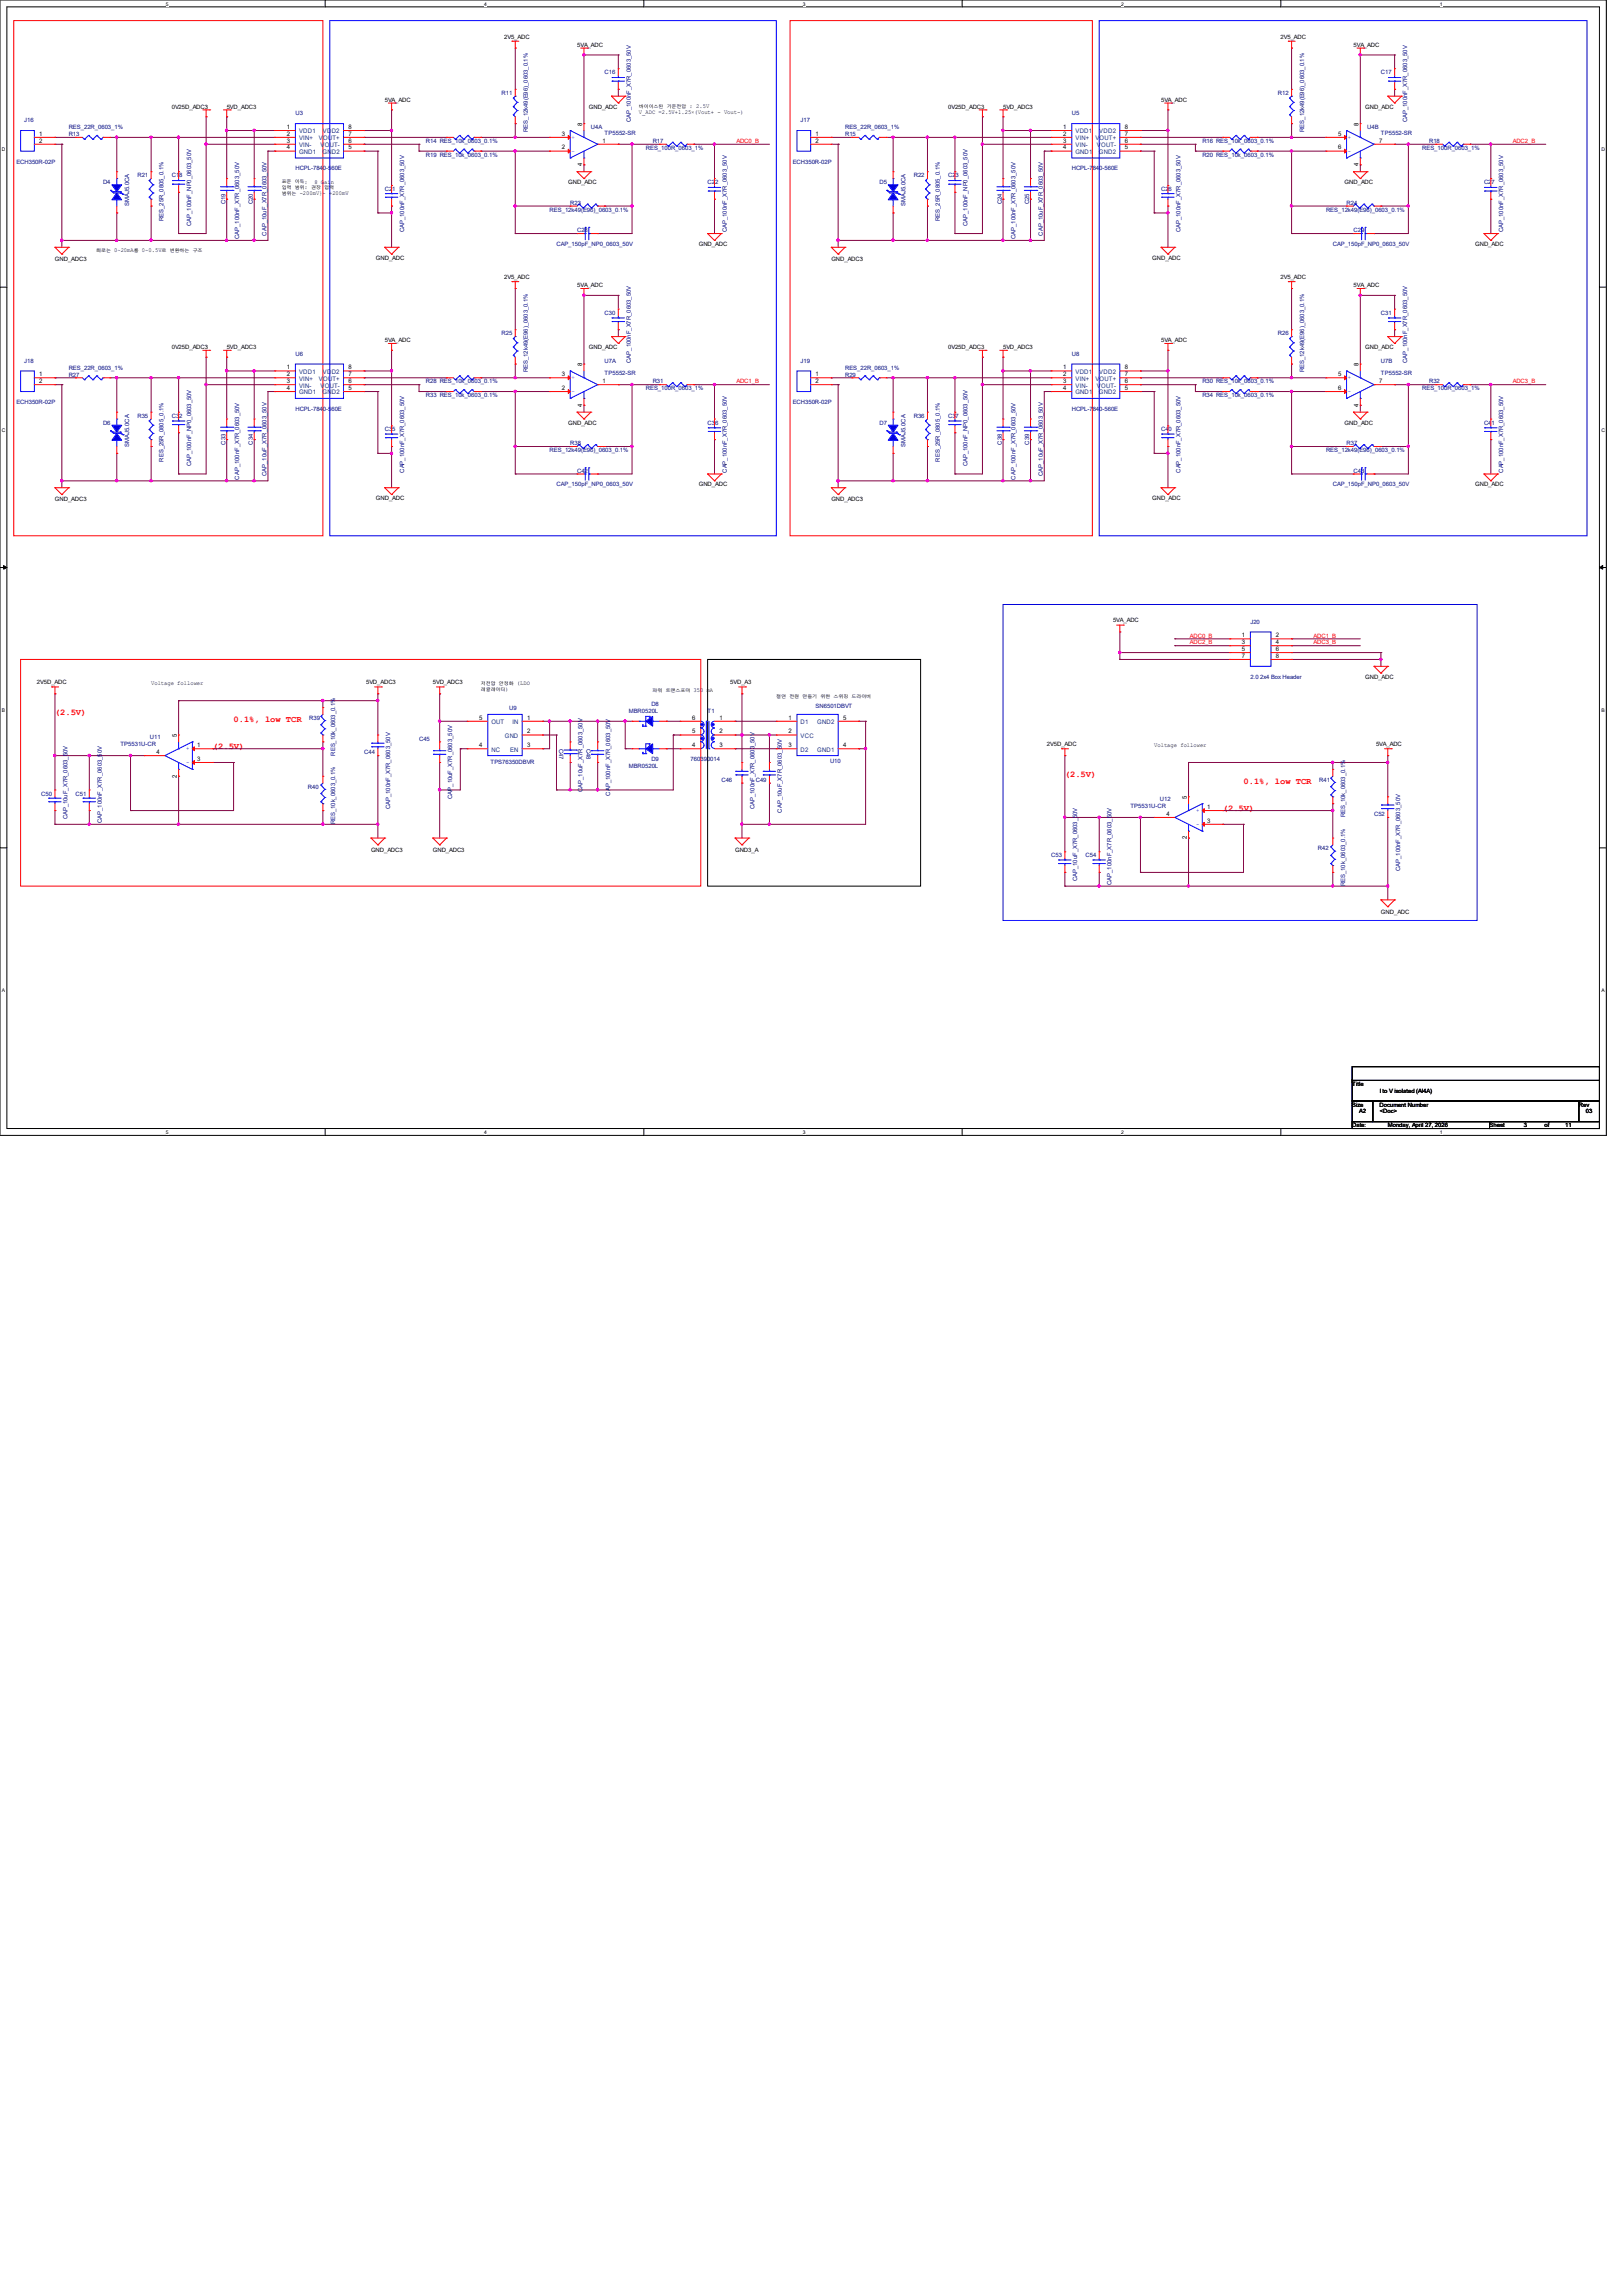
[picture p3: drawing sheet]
<svg xmlns="http://www.w3.org/2000/svg" width="210mm" height="297mm" viewBox="0 0 210 297" stroke-linecap="round" stroke-linejoin="round" font-family="sans-serif">
<defs><g id="words">
<g font-size="1.1" fill="#f00">
<text x="7.1" y="92.5">(2.5V)</text>
<text x="30.2" y="93.4">0.1%, low TCR</text>
<text x="27.6" y="97">(2.5V)</text>
<text x="137.8" y="100.5">(2.5V)</text>
<text x="160.9" y="101.4">0.1%, low TCR</text>
<text x="158.2" y="105">(2.5V)</text>
</g>
<g font-size=".8">
<text x="65.2" y="5">2V5_ADC</text>
<text x="165.7" y="5">2V5_ADC</text>
<text x="74.7" y="6.1">5VA_ADC</text>
<text x="175.1" y="6.1">5VA_ADC</text>
<text x="5.1" y="17.6">1</text>
<text x="22.2" y="14.1">0V25D_ADC3</text>
<text x="29.3" y="14.1">5VD_ADC3</text>
<text x="37.1" y="16.7">1</text>
<text x="37.1" y="17.6">2</text>
<text x="45.1" y="16.7">8</text>
<text x="45.1" y="17.6">7</text>
<text x="49.8" y="13.2">5VA_ADC</text>
<text x="72.7" y="17.6">3</text>
<text x="75.4" y="16.3" transform="rotate(-90 75.4 16.3)">8</text>
<text x="76.2" y="14.1">GND_ADC</text>
<text x="82.7" y="14.7">V_ADC =2.5V+1.25×(Vout+ - Vout-)</text>
<text x="89.2" y="14">: 2.5V</text>
<text x="105.5" y="17.6">1</text>
<text x="122.7" y="14.1">0V25D_ADC3</text>
<text x="129.8" y="14.1">5VD_ADC3</text>
<text x="137.6" y="16.7">1</text>
<text x="137.6" y="17.6">2</text>
<text x="145.5" y="16.7">8</text>
<text x="145.5" y="17.6">7</text>
<text x="150.2" y="13.2">5VA_ADC</text>
<text x="173.2" y="17.6">5</text>
<text x="175.8" y="16.3" transform="rotate(-90 175.8 16.3)">8</text>
<text x="176.7" y="14.1">GND_ADC</text>
<text x="5.1" y="18.5">2</text>
<text x="37.1" y="18.5">3</text>
<text x="37.1" y="19.3">4</text>
<text x="39.4" y="23.7">:</text>
<text x="40.7" y="23.7">8 Gain</text>
<text x="45.1" y="19.3">5</text>
<text x="45.1" y="18.5">6</text>
<text x="72.7" y="19.3">2</text>
<text x="73.5" y="23.8">GND_ADC</text>
<text x="75.4" y="21.5" transform="rotate(-90 75.4 21.5)">4</text>
<text x="78" y="18.5">1</text>
<text x="105.5" y="18.5">2</text>
<text x="137.6" y="18.5">3</text>
<text x="137.6" y="19.3">4</text>
<text x="145.5" y="19.3">5</text>
<text x="145.5" y="18.5">6</text>
<text x="173.2" y="19.3">6</text>
<text x="174" y="23.8">GND_ADC</text>
<text x="175.8" y="21.5" transform="rotate(-90 175.8 21.5)">4</text>
<text x="178.4" y="18.5">7</text>
<text x="38.8" y="25.3">-200mV}~ +200mV</text>
<text x="39.4" y="24.5">:</text>
<text x="7.1" y="33.8">GND_ADC3</text>
<text x="14.8" y="32.6">0~20mA</text>
<text x="18.4" y="32.6">0~0.5V</text>
<text x="48.6" y="33.6">GND_ADC</text>
<text x="90.4" y="31.8">GND_ADC</text>
<text x="107.6" y="33.8">GND_ADC3</text>
<text x="149.1" y="33.6">GND_ADC</text>
<text x="190.9" y="31.8">GND_ADC</text>
<text x="65.2" y="36.1">2V5_ADC</text>
<text x="74.7" y="37.2">5VA_ADC</text>
<text x="165.7" y="36.1">2V5_ADC</text>
<text x="175.1" y="37.2">5VA_ADC</text>
<text x="22.2" y="45.2">0V25D_ADC3</text>
<text x="29.3" y="45.2">5VD_ADC3</text>
<text x="37.1" y="47.8">1</text>
<text x="45.1" y="47.8">8</text>
<text x="49.8" y="44.3">5VA_ADC</text>
<text x="75.4" y="47.4" transform="rotate(-90 75.4 47.4)">8</text>
<text x="76.2" y="45.2">GND_ADC</text>
<text x="122.7" y="45.2">0V25D_ADC3</text>
<text x="129.8" y="45.2">5VD_ADC3</text>
<text x="137.6" y="47.8">1</text>
<text x="145.5" y="47.8">8</text>
<text x="150.2" y="44.3">5VA_ADC</text>
<text x="175.8" y="47.4" transform="rotate(-90 175.8 47.4)">8</text>
<text x="176.7" y="45.2">GND_ADC</text>
<text x="5.1" y="48.7">1</text>
<text x="5.1" y="49.6">2</text>
<text x="37.1" y="49.6">3</text>
<text x="37.1" y="50.5">4</text>
<text x="37.1" y="48.7">2</text>
<text x="45.1" y="50.5">5</text>
<text x="45.1" y="48.7">7</text>
<text x="45.1" y="49.6">6</text>
<text x="72.7" y="48.7">3</text>
<text x="72.7" y="50.5">2</text>
<text x="75.4" y="52.6" transform="rotate(-90 75.4 52.6)">4</text>
<text x="78" y="49.6">1</text>
<text x="105.5" y="48.7">1</text>
<text x="105.5" y="49.6">2</text>
<text x="137.6" y="49.6">3</text>
<text x="137.6" y="50.5">4</text>
<text x="137.6" y="48.7">2</text>
<text x="145.5" y="50.5">5</text>
<text x="145.5" y="48.7">7</text>
<text x="145.5" y="49.6">6</text>
<text x="173.2" y="48.7">5</text>
<text x="173.2" y="50.5">6</text>
<text x="175.8" y="52.6" transform="rotate(-90 175.8 52.6)">4</text>
<text x="178.4" y="49.6">7</text>
<text x="73.5" y="54.9">GND_ADC</text>
<text x="174" y="54.9">GND_ADC</text>
<text x="7.1" y="64.9">GND_ADC3</text>
<text x="48.6" y="64.7">GND_ADC</text>
<text x="90.4" y="62.9">GND_ADC</text>
<text x="107.6" y="64.9">GND_ADC3</text>
<text x="149.1" y="64.7">GND_ADC</text>
<text x="190.9" y="62.9">GND_ADC</text>
<text x="144" y="80.6">5VA_ADC</text>
<text x="160.7" y="82.5">1</text>
<text x="160.7" y="83.4">3</text>
<text x="165.1" y="82.5">2</text>
<text x="165.1" y="83.4">4</text>
<text x="4.8" y="88.6">2V5D_ADC</text>
<text x="19.6" y="88.6">Voltage follower</text>
<text x="47.4" y="88.6">5VD_ADC3</text>
<text x="56" y="88.6">5VD_ADC3</text>
<text x="65.4" y="89.4">)</text>
<text x="66.9" y="88.6">(LDO</text>
<text x="89.7" y="89.5">350 mA</text>
<text x="94.5" y="88.6">5VD_A3</text>
<text x="160.7" y="84.2">5</text>
<text x="160.7" y="85.1">7</text>
<text x="165.1" y="84.2">6</text>
<text x="165.1" y="85.1">8</text>
<text x="176.7" y="87.8">GND_ADC</text>
<text x="22.9" y="95.4" transform="rotate(-90 22.9 95.4)">5</text>
<text x="62" y="93.1">5</text>
<text x="68.2" y="93.1">1</text>
<text x="68.2" y="94.9">2</text>
<text x="89.6" y="94.9">5</text>
<text x="89.6" y="93.1">6</text>
<text x="93.1" y="93.1">1</text>
<text x="93.1" y="94.9">2</text>
<text x="102" y="93.1">1</text>
<text x="102" y="94.9">2</text>
<text x="109.1" y="93.1">5</text>
<text x="20.2" y="97.6">4</text>
<text x="22.9" y="100.6" transform="rotate(-90 22.9 100.6)">2</text>
<text x="25.5" y="96.7">1</text>
<text x="25.5" y="98.5">3</text>
<text x="62" y="96.7">4</text>
<text x="68.2" y="96.7">3</text>
<text x="89.6" y="96.7">4</text>
<text x="93.1" y="96.7">3</text>
<text x="102" y="96.7">3</text>
<text x="109.1" y="96.7">4</text>
<text x="135.5" y="96.6">2V5D_ADC</text>
<text x="149.4" y="96.6">Voltage follower</text>
<text x="178.1" y="96.6">5VA_ADC</text>
<text x="150.9" y="105.6">4</text>
<text x="153.6" y="103.4" transform="rotate(-90 153.6 103.4)">5</text>
<text x="156.2" y="104.7">1</text>
<text x="156.2" y="106.5">3</text>
<text x="48" y="110.2">GND_ADC3</text>
<text x="56" y="110.2">GND_ADC3</text>
<text x="95.1" y="110.2">GND3_A</text>
<text x="153.6" y="108.6" transform="rotate(-90 153.6 108.6)">2</text>
<text x="178.7" y="118.2">GND_ADC</text>
<text x="175" y="140.5">Title</text>
<text x="175" y="143.2">Size</text>
<text x="178.5" y="143.2">Document Number</text>
<text x="178.5" y="141.4">I to V isolated (AI4A)</text>
<text x="204.3" y="143.2">Rev</text>
<text x="175" y="145.9">Date:</text>
<text x="175.9" y="144.1">A2</text>
<text x="178.5" y="144.1">&lt;Doc&gt;</text>
<text x="179.6" y="145.9">Monday, April 27, 2026</text>
<text x="192.8" y="145.9">Sheet</text>
<text x="197.2" y="145.9">3</text>
<text x="199.9" y="145.9">of</text>
<text x="202.5" y="145.9">11</text>
<text x="205.2" y="144.1">03</text>
</g>
<g font-size=".8" fill="#000080">
<text x="78.2" y="9.6">C16</text>
<text x="178.7" y="9.6">C17</text>
<text x="3.1" y="15.8">J16</text>
<text x="8.9" y="17.6">R13</text>
<text x="8.9" y="16.7">RES_22R_0603_1%</text>
<text x="38.2" y="14.9">U3</text>
<text x="64.9" y="12.3">R11</text>
<text x="68.3" y="17.1" transform="rotate(-90 68.3 17.1)">RES_12k49(E96)_0603_0.1%</text>
<text x="76.5" y="16.7">U4A</text>
<text x="78.2" y="17.4">TP5552-SR</text>
<text x="81.6" y="15.8" transform="rotate(-90 81.6 15.8)">CAP_100nF_X7R_0603_50V</text>
<text x="103.6" y="15.8">J17</text>
<text x="109.4" y="17.6">R15</text>
<text x="109.4" y="16.7">RES_22R_0603_1%</text>
<text x="138.7" y="14.9">U5</text>
<text x="165.4" y="12.3">R12</text>
<text x="168.7" y="17.1" transform="rotate(-90 168.7 17.1)">RES_12k49(E96)_0603_0.1%</text>
<text x="176.9" y="16.7">U4B</text>
<text x="178.7" y="17.4">TP5552-SR</text>
<text x="182.1" y="15.8" transform="rotate(-90 182.1 15.8)">CAP_100nF_X7R_0603_50V</text>
<text x="2.1" y="21.2">ECH350R-02P</text>
<text x="13.3" y="23.8">D4</text>
<text x="17.8" y="22.9">R21</text>
<text x="22.2" y="22.9">C18</text>
<text x="38.2" y="22.1">HCPL-7840-560E</text>
<text x="55.1" y="18.5">R14 RES_10k_0603_0.1%</text>
<text x="55.1" y="20.3">R19 RES_10k_0603_0.1%</text>
<text x="83.6" y="19.4">RES_100R_0603_1%</text>
<text x="84.5" y="18.5">R17</text>
<text x="91.6" y="23.8">C22</text>
<text x="102.6" y="21.2">ECH350R-02P</text>
<text x="113.8" y="23.8">D5</text>
<text x="118.2" y="22.9">R22</text>
<text x="122.7" y="22.9">C23</text>
<text x="138.7" y="22.1">HCPL-7840-560E</text>
<text x="155.6" y="20.3">R20 RES_10k_0603_0.1%</text>
<text x="155.6" y="18.5">R16 RES_10k_0603_0.1%</text>
<text x="184" y="19.4">RES_100R_0603_1%</text>
<text x="184.9" y="18.5">R18</text>
<text x="192" y="23.8">C27</text>
<text x="16.7" y="26.7" transform="rotate(-90 16.7 26.7)">SMAJ5.0CA</text>
<text x="21.2" y="28.6" transform="rotate(-90 21.2 28.6)">RES_25R_0805_0.1%</text>
<text x="24.7" y="29.3" transform="rotate(-90 24.7 29.3)">CAP_100nF_NP0_0603_50V</text>
<text x="29.2" y="26.4" transform="rotate(-90 29.2 26.4)">C19</text>
<text x="32.7" y="26.4" transform="rotate(-90 32.7 26.4)">C20</text>
<text x="49.8" y="24.7">C21</text>
<text x="71.1" y="27.4">RES_12k49(E96)_0603_0.1%</text>
<text x="73.8" y="26.5">R23</text>
<text x="117.2" y="26.7" transform="rotate(-90 117.2 26.7)">SMAJ5.0CA</text>
<text x="121.6" y="28.6" transform="rotate(-90 121.6 28.6)">RES_25R_0805_0.1%</text>
<text x="125.2" y="29.3" transform="rotate(-90 125.2 29.3)">CAP_100nF_NP0_0603_50V</text>
<text x="129.6" y="26.4" transform="rotate(-90 129.6 26.4)">C24</text>
<text x="133.2" y="26.4" transform="rotate(-90 133.2 26.4)">C25</text>
<text x="150.2" y="24.7">C26</text>
<text x="171.6" y="27.4">RES_12k49(E96)_0603_0.1%</text>
<text x="174.3" y="26.5">R24</text>
<text x="30.9" y="30.9" transform="rotate(-90 30.9 30.9)">CAP_100nF_X7R_0603_50V</text>
<text x="34.5" y="30.5" transform="rotate(-90 34.5 30.5)">CAP_10uF_X7R_0603_50V</text>
<text x="52.3" y="30.1" transform="rotate(-90 52.3 30.1)">CAP_100nF_X7R_0603_50V</text>
<text x="72" y="31.8">CAP_150pF_NP0_0603_50V</text>
<text x="74.7" y="30.1">C28</text>
<text x="94.1" y="30.1" transform="rotate(-90 94.1 30.1)">CAP_100nF_X7R_0603_50V</text>
<text x="131.4" y="30.9" transform="rotate(-90 131.4 30.9)">CAP_100nF_X7R_0603_50V</text>
<text x="135" y="30.5" transform="rotate(-90 135 30.5)">CAP_10uF_X7R_0603_50V</text>
<text x="152.7" y="30.1" transform="rotate(-90 152.7 30.1)">CAP_100nF_X7R_0603_50V</text>
<text x="172.5" y="31.8">CAP_150pF_NP0_0603_50V</text>
<text x="175.1" y="30.1">C29</text>
<text x="194.5" y="30.1" transform="rotate(-90 194.5 30.1)">CAP_100nF_X7R_0603_50V</text>
<text x="78.2" y="40.7">C30</text>
<text x="178.7" y="40.7">C31</text>
<text x="3.1" y="46.9">J18</text>
<text x="8.9" y="47.8">RES_22R_0603_1%</text>
<text x="38.2" y="46.1">U6</text>
<text x="64.9" y="43.4">R25</text>
<text x="78.2" y="46.9">U7A</text>
<text x="81.6" y="46.9" transform="rotate(-90 81.6 46.9)">CAP_100nF_X7R_0603_50V</text>
<text x="103.6" y="46.9">J19</text>
<text x="109.4" y="47.8">RES_22R_0603_1%</text>
<text x="138.7" y="46.1">U8</text>
<text x="165.4" y="43.4">R26</text>
<text x="178.7" y="46.9">U7B</text>
<text x="182.1" y="46.9" transform="rotate(-90 182.1 46.9)">CAP_100nF_X7R_0603_50V</text>
<text x="2.1" y="52.3">ECH350R-02P</text>
<text x="8.9" y="48.7">R27</text>
<text x="38.2" y="53.2">HCPL-7840-560E</text>
<text x="55.1" y="51.4">R33 RES_10k_0603_0.1%</text>
<text x="55.1" y="49.6">R28 RES_10k_0603_0.1%</text>
<text x="68.3" y="48.2" transform="rotate(-90 68.3 48.2)">RES_12k49(E96)_0603_0.1%</text>
<text x="78.2" y="48.6">TP5552-SR</text>
<text x="83.6" y="50.5">RES_100R_0603_1%</text>
<text x="84.5" y="49.6">R31</text>
<text x="102.6" y="52.3">ECH350R-02P</text>
<text x="109.4" y="48.7">R29</text>
<text x="138.7" y="53.2">HCPL-7840-560E</text>
<text x="155.6" y="51.4">R34 RES_10k_0603_0.1%</text>
<text x="155.6" y="49.6">R30 RES_10k_0603_0.1%</text>
<text x="168.7" y="48.2" transform="rotate(-90 168.7 48.2)">RES_12k49(E96)_0603_0.1%</text>
<text x="178.7" y="48.6">TP5552-SR</text>
<text x="184" y="50.5">RES_100R_0603_1%</text>
<text x="184.9" y="49.6">R32</text>
<text x="13.3" y="54.9">D6</text>
<text x="16.7" y="57.8" transform="rotate(-90 16.7 57.8)">SMAJ5.0CA</text>
<text x="17.8" y="54.1">R35</text>
<text x="21.2" y="59.7" transform="rotate(-90 21.2 59.7)">RES_25R_0805_0.1%</text>
<text x="22.2" y="54.1">C32</text>
<text x="29.2" y="57.5" transform="rotate(-90 29.2 57.5)">C33</text>
<text x="32.7" y="57.5" transform="rotate(-90 32.7 57.5)">C34</text>
<text x="49.8" y="55.8">C35</text>
<text x="71.1" y="58.5">RES_12k49(E96)_0603_0.1%</text>
<text x="73.8" y="57.6">R38</text>
<text x="91.6" y="54.9">C36</text>
<text x="113.8" y="54.9">D7</text>
<text x="117.2" y="57.8" transform="rotate(-90 117.2 57.8)">SMAJ5.0CA</text>
<text x="118.2" y="54.1">R36</text>
<text x="121.6" y="59.7" transform="rotate(-90 121.6 59.7)">RES_25R_0805_0.1%</text>
<text x="122.7" y="54.1">C37</text>
<text x="129.6" y="57.5" transform="rotate(-90 129.6 57.5)">C38</text>
<text x="133.2" y="57.5" transform="rotate(-90 133.2 57.5)">C39</text>
<text x="150.2" y="55.8">C40</text>
<text x="171.6" y="58.5">RES_12k49(E96)_0603_0.1%</text>
<text x="174.3" y="57.6">R37</text>
<text x="192" y="54.9">C41</text>
<text x="24.7" y="60.4" transform="rotate(-90 24.7 60.4)">CAP_100nF_NP0_0603_50V</text>
<text x="30.9" y="62.1" transform="rotate(-90 30.9 62.1)">CAP_100nF_X7R_0603_50V</text>
<text x="34.5" y="61.6" transform="rotate(-90 34.5 61.6)">CAP_10uF_X7R_0603_50V</text>
<text x="52.3" y="61.2" transform="rotate(-90 52.3 61.2)">CAP_100nF_X7R_0603_50V</text>
<text x="72" y="62.9">CAP_150pF_NP0_0603_50V</text>
<text x="74.7" y="61.2">C42</text>
<text x="94.1" y="61.2" transform="rotate(-90 94.1 61.2)">CAP_100nF_X7R_0603_50V</text>
<text x="125.2" y="60.4" transform="rotate(-90 125.2 60.4)">CAP_100nF_NP0_0603_50V</text>
<text x="131.4" y="62.1" transform="rotate(-90 131.4 62.1)">CAP_100nF_X7R_0603_50V</text>
<text x="135" y="61.6" transform="rotate(-90 135 61.6)">CAP_10uF_X7R_0603_50V</text>
<text x="152.7" y="61.2" transform="rotate(-90 152.7 61.2)">CAP_100nF_X7R_0603_50V</text>
<text x="172.5" y="62.9">CAP_150pF_NP0_0603_50V</text>
<text x="175.1" y="61.2">C43</text>
<text x="194.5" y="61.2" transform="rotate(-90 194.5 61.2)">CAP_100nF_X7R_0603_50V</text>
<text x="161.8" y="80.7">J20</text>
<text x="161.8" y="87.8">2.0 2x4 Box Header</text>
<text x="19.4" y="95.7">U11</text>
<text x="40" y="93.2">R39</text>
<text x="54.2" y="95.8">C45</text>
<text x="65.9" y="91.9">U9</text>
<text x="81.4" y="92.3">MBR0520L</text>
<text x="84.3" y="91.4">D8</text>
<text x="91.6" y="92.3">T1</text>
<text x="105.5" y="91.6">SN6501DBVT</text>
<text x="15.6" y="96.6">TP5531U-CR</text>
<text x="43.4" y="97.8" transform="rotate(-90 43.4 97.8)">RES_10k_0603_0.1%</text>
<text x="47.1" y="97.6">C44</text>
<text x="63.5" y="98.8">TPS76350DBVR</text>
<text x="72.3" y="96.9" transform="rotate(90 72.3 96.9)">C47</text>
<text x="75.9" y="96.9" transform="rotate(90 75.9 96.9)">C48</text>
<text x="81.4" y="99.4">MBR0520L</text>
<text x="84.3" y="98.5">D9</text>
<text x="89.4" y="98.5">760390014</text>
<text x="93.3" y="101.2">C46</text>
<text x="97.8" y="101.2">C49</text>
<text x="107.4" y="98.8">U10</text>
<text x="170.7" y="101.2">R41</text>
<text x="5.3" y="103">C50</text>
<text x="8.7" y="106.1" transform="rotate(-90 8.7 106.1)">CAP_10uF_X7R_0603_50V</text>
<text x="9.8" y="103">C51</text>
<text x="13.2" y="106.5" transform="rotate(-90 13.2 106.5)">CAP_100nF_X7R_0603_50V</text>
<text x="39.8" y="102.1">R40</text>
<text x="43.4" y="106.7" transform="rotate(-90 43.4 106.7)">RES_10k_0603_0.1%</text>
<text x="50.5" y="104.7" transform="rotate(-90 50.5 104.7)">CAP_100nF_X7R_0603_50V</text>
<text x="58.5" y="103.4" transform="rotate(-90 58.5 103.4)">CAP_10uF_X7R_0603_50V</text>
<text x="75.4" y="102.5" transform="rotate(-90 75.4 102.5)">CAP_10uF_X7R_0603_50V</text>
<text x="79" y="103" transform="rotate(-90 79 103)">CAP_100nF_X7R_0603_50V</text>
<text x="97.6" y="104.7" transform="rotate(-90 97.6 104.7)">CAP_100nF_X7R_0603_50V</text>
<text x="101.2" y="105.2" transform="rotate(-90 101.2 105.2)">CAP_10uF_X7R_0603_50V</text>
<text x="146.3" y="104.6">TP5531U-CR</text>
<text x="150.1" y="103.7">U12</text>
<text x="174.1" y="105.8" transform="rotate(-90 174.1 105.8)">RES_10k_0603_0.1%</text>
<text x="177.8" y="105.6">C52</text>
<text x="136" y="111">C53</text>
<text x="140.5" y="111">C54</text>
<text x="170.5" y="110.1">R42</text>
<text x="181.2" y="112.7" transform="rotate(-90 181.2 112.7)">CAP_100nF_X7R_0603_50V</text>
<text x="139.4" y="114.1" transform="rotate(-90 139.4 114.1)">CAP_10uF_X7R_0603_50V</text>
<text x="143.8" y="114.5" transform="rotate(-90 143.8 114.5)">CAP_100nF_X7R_0603_50V</text>
<text x="174.1" y="114.7" transform="rotate(-90 174.1 114.7)">RES_10k_0603_0.1%</text>
</g>
<g font-size=".8" fill="#004080">
<text x="38.7" y="17.3">VDD1</text>
<text x="41.8" y="17.3">VDD2</text>
<text x="139.2" y="17.3">VDD1</text>
<text x="142.2" y="17.3">VDD2</text>
<text x="38.7" y="19">VIN-</text>
<text x="38.7" y="19.9">GND1</text>
<text x="38.7" y="18.2">VIN+</text>
<text x="41.3" y="18.2">VOUT+</text>
<text x="41.5" y="19">VOUT-</text>
<text x="41.7" y="19.9">GND2</text>
<text x="139.2" y="19">VIN-</text>
<text x="139.2" y="19.9">GND1</text>
<text x="139.2" y="18.2">VIN+</text>
<text x="141.7" y="18.2">VOUT+</text>
<text x="142" y="19">VOUT-</text>
<text x="142.2" y="19.9">GND2</text>
<text x="38.7" y="48.4">VDD1</text>
<text x="38.7" y="50.2">VIN-</text>
<text x="38.7" y="51.1">GND1</text>
<text x="38.7" y="49.3">VIN+</text>
<text x="41.3" y="49.3">VOUT+</text>
<text x="41.5" y="50.2">VOUT-</text>
<text x="41.7" y="51.1">GND2</text>
<text x="41.8" y="48.4">VDD2</text>
<text x="139.2" y="48.4">VDD1</text>
<text x="139.2" y="50.2">VIN-</text>
<text x="139.2" y="51.1">GND1</text>
<text x="139.2" y="49.3">VIN+</text>
<text x="141.7" y="49.3">VOUT+</text>
<text x="142" y="50.2">VOUT-</text>
<text x="142.2" y="51.1">GND2</text>
<text x="142.2" y="48.4">VDD2</text>
<text x="63.6" y="93.7">OUT</text>
<text x="65.3" y="95.5">GND</text>
<text x="66.3" y="93.7">IN</text>
<text x="103.6" y="93.7">D1</text>
<text x="103.6" y="95.5">VCC</text>
<text x="105.8" y="93.7">GND2</text>
<text x="63.6" y="97.3">NC</text>
<text x="66" y="97.3">EN</text>
<text x="103.6" y="97.3">D2</text>
<text x="105.8" y="97.3">GND1</text>
</g>
<g font-size=".8" fill="#00f">
<text x="74" y="18">+</text>
<text x="174.4" y="18">+</text>
<text x="74" y="19.8">-</text>
<text x="174.4" y="19.8">-</text>
<text x="74" y="50.9">-</text>
<text x="74" y="49.1">+</text>
<text x="174.4" y="50.9">-</text>
<text x="174.4" y="49.1">+</text>
<text x="24.1" y="98.9">-</text>
<text x="24.1" y="97.1">+</text>
<text x="154.8" y="106.9">-</text>
<text x="154.8" y="105.1">+</text>
</g>
<g font-size=".8" fill="#f00">
<text x="95.3" y="18.5">ADC0_B</text>
<text x="195.8" y="18.5">ADC2_B</text>
<text x="95.3" y="49.6">ADC1_B</text>
<text x="195.8" y="49.6">ADC3_B</text>
<text x="154" y="82.5">ADC0_B</text>
<text x="154" y="83.4">ADC2_B</text>
<text x="170" y="82.5">ADC1_B</text>
<text x="170" y="83.4">ADC3_B</text>
</g>
<g font-size=".6">
<text x="21.5" y=".7">5</text>
<text x="62.7" y=".7">4</text>
<text x="103.9" y=".7">3</text>
<text x="145.1" y=".7">2</text>
<text x="186.3" y=".7">1</text>
<text x="82.7" y="13.9">바이어스된</text>
<text x="86.3" y="13.9">기준전압</text>
<text x=".3" y="19.6">D</text>
<text x="36.4" y="23.7">표준</text>
<text x="38.1" y="23.7">이득</text>
<text x="207.2" y="19.6">D</text>
<text x="36.4" y="24.5">입력</text>
<text x="36.4" y="25.2">범위는</text>
<text x="38.1" y="24.5">범위</text>
<text x="40.3" y="24.5">권장</text>
<text x="42" y="24.5">입력</text>
<text x="12.4" y="32.6">회로는</text>
<text x="17.3" y="32.6">를</text>
<text x="20.9" y="32.6">로</text>
<text x="22" y="32.6">변환하는</text>
<text x="24.9" y="32.6">구조</text>
<text x=".3" y="55.9">C</text>
<text x="207.2" y="55.9">C</text>
<text x="62.2" y="88.6">저전압</text>
<text x="62.2" y="89.4">레귤레이터</text>
<text x="64.6" y="88.6">안정화</text>
<text x="84.5" y="89.5">파워</text>
<text x="86.1" y="89.5">트랜스포머</text>
<text x=".3" y="92.2">B</text>
<text x="100.5" y="90.4">절연</text>
<text x="102.1" y="90.4">전원</text>
<text x="103.8" y="90.4">만들기</text>
<text x="106.2" y="90.4">위한</text>
<text x="107.9" y="90.4">스위칭</text>
<text x="110.2" y="90.4">드라이버</text>
<text x="207.2" y="92.2">B</text>
<text x=".3" y="128.4">A</text>
<text x="207.2" y="128.4">A</text>
<text x="21.5" y="146.8">5</text>
<text x="62.7" y="146.8">4</text>
<text x="103.9" y="146.8">3</text>
<text x="145.1" y="146.8">2</text>
<text x="186.3" y="146.8">1</text>
</g>
</g></defs>
<path d="M0 0h207.9v146.9h-207.9zM.9 .9h206.1v145.1h-206.1z" fill="none" stroke="#000" stroke-width=".13"/>
<g fill="#fff">
<path d="M21.5 .1h.3v.7h-.3z"/>
<path d="M21.5 146.2h.3v.7h-.3z"/>
</g>
<path d="M42.1 0v.9M42.1 146v.9" fill="none" stroke="#000" stroke-width=".13"/>
<g fill="#fff">
<path d="M62.7 .1h.3v.7h-.3z"/>
<path d="M62.7 146.2h.3v.7h-.3z"/>
</g>
<path d="M83.3 0v.9M83.3 146v.9" fill="none" stroke="#000" stroke-width=".13"/>
<g fill="#fff">
<path d="M103.9 .1h.3v.7h-.3z"/>
<path d="M103.9 146.2h.3v.7h-.3z"/>
</g>
<path d="M124.5 0v.9M124.5 146v.9" fill="none" stroke="#000" stroke-width=".13"/>
<g fill="#fff">
<path d="M145.1 .1h.3v.7h-.3z"/>
<path d="M145.1 146.2h.3v.7h-.3z"/>
</g>
<path d="M165.7 0v.9M165.7 146v.9" fill="none" stroke="#000" stroke-width=".13"/>
<g fill="#fff">
<path d="M186.3 .1h.3v.7h-.3z"/>
<path d="M186.3 146.2h.3v.7h-.3z"/>
<path d="M.3 19h.4v.7h-.4z"/>
<path d="M207.2 19h.5v.7h-.5z"/>
<path d="M.3 55.3h.4v.7h-.4z"/>
<path d="M207.2 55.3h.5v.7h-.5z"/>
</g>
<path d="M0 37.2h.9M207 37.2h.9" fill="none" stroke="#000" stroke-width=".13"/>
<g fill="#fff">
<path d="M.3 91.6h.4v.7h-.4z"/>
<path d="M207.2 91.6h.4v.7h-.4z"/>
</g>
<path d="M0 73.4h.9M207 73.4h.9" fill="none" stroke="#000" stroke-width=".13"/>
<path d="M.5 73.2l.4 .2-.4 .3zM207 73.4l.4-.2v.5z" fill="#000" stroke="#000" stroke-width=".13"/>
<g fill="#fff">
<path d="M.3 127.8h.3v.8h-.3z"/>
<path d="M207.2 127.8h.4v.8h-.4z"/>
</g>
<path d="M91.6 85.3h27.5v29.4h-27.5zM0 109.7h.9M207 109.7h.9M175 138h32v1.8h-32zM175 139.8h32v2.7h-32zM175 142.5h2.6v2.7h-2.6zM175 145.2h17.7v.8h-17.7zM177.6 142.5h26.7v2.7h-26.7zM192.7 145.2h14.3v.8h-14.3zM204.3 142.5h2.7v2.7h-2.7z" fill="none" stroke="#000" stroke-width=".13"/>
<g fill="none" stroke="#f00" stroke-width=".13">
<path d="M1.8 2.7h40v66.6h-40zM4.4 17.8h2.7M4.4 18.7h2.7M7.1 17.8h.1M7.1 18.7h.1M9.8 17.8h.1M9.8 17.8h.9M13.3 17.8h.9M14.2 17.8h.1M26.2 14.2h.9M26.7 15.1h.1M26.7 14.2v.9"/>
<path d="M27.1 14.2h.1M28.9 14.2h.9M29.3 15.1h.1M29.3 14.2v.9M29.8 14.2h.1M35.6 16.9h.1M35.6 18.7h.1M35.6 19.6h.1M35.6 17.8h.1M35.6 17.8h2.6M35.6 18.7h2.6M35.6 19.6h2.6"/>
<path d="M35.6 16.9h2.6M44.4 17.8h2.7M44.4 18.7h2.7M44.4 19.6h2.7M44.4 16.9h2.7M47.1 16.9h.1M47.1 19.6h.1M47.1 17.8h.1M47.1 18.7h.1M50.2 13.3h.9M50.7 14.2h.1M50.7 13.3v.9"/>
<path d="M51.1 13.3h.1M57.8 17.8h.1M57.8 19.6h.1M57.8 17.8h.9M57.8 19.6h.9M61.3 17.8h.9M61.3 19.6h.9M62.2 17.8h.1M62.2 19.6h.1M66.3 5.3h.1M66.3 5.3h.8M66.7 6.2h.1"/>
<path d="M66.7 16h.1M66.7 11.6h.1M66.7 5.3v.9M66.7 11.6v.8M66.7 15.1v.9M71.1 17.8h.1M71.1 19.6h.1M71.1 17.8h2.7M71.1 19.6h2.7M75.1 6.2h.9M75.6 7.1h.1M75.6 16h.1"/>
<path d="M75.6 6.2v.9M75.6 16v.9M76 6.2h.1M77.3 18.7h2.7M79.1 12.4h.1M79.1 12.4h1.8M79.1 12.4l.9 .9M80 13.3h.1M80 18.7h.1M80 11.6h.1M80 8.9h.1M80 8.9v.9"/>
<path d="M80 10.7v.9M80.9 12.4h.1M80.9 12.4l-.9 .9M85.3 18.7h.1M85.3 18.7h.9M88.9 18.7h.9M89.8 18.7h.1M102.2 2.7h39.2v66.6h-39.2zM104.9 17.8h2.7M104.9 18.7h2.7M107.6 17.8h.1M107.6 18.7h.1"/>
<path d="M110.2 17.8h.1M110.2 17.8h.9M113.8 17.8h.9M114.7 17.8h.1M126.7 14.2h.9M127.1 15.1h.1M127.1 14.2v.9M127.6 14.2h.1M129.4 14.2h.9M129.8 15.1h.1M129.8 14.2v.9M130.3 14.2h.1"/>
<path d="M136 16.9h.1M136 18.7h.1M136 19.6h.1M136 17.8h.1M136 17.8h2.7M136 18.7h2.7M136 19.6h2.7M136 16.9h2.7M144.9 17.8h2.7M144.9 18.7h2.7M144.9 19.6h2.7M144.9 16.9h2.7"/>
<path d="M147.6 16.9h.1M147.6 19.6h.1M147.6 17.8h.1M147.6 18.7h.1M150.7 13.3h.9M151.1 14.2h.1M151.1 13.3v.9M151.6 13.3h.1M158.2 19.6h.1M158.2 17.8h.1M158.2 17.8h.9M158.2 19.6h.9"/>
<path d="M161.8 17.8h.9M161.8 19.6h.9M162.7 19.6h.1M162.7 17.8h.1M166.7 5.3h.1M166.7 5.3h.9M167.1 6.2h.1M167.1 16h.1M167.1 11.6h.1M167.1 5.3v.9M167.1 11.6v.8M167.1 15.1v.9"/>
<path d="M171.6 17.8h.1M171.6 19.6h.1M171.6 17.8h2.6M171.6 19.6h2.6M175.6 6.2h.9M176 7.1h.1M176 16h.1M176 6.2v.9M176 16v.9M176.5 6.2h.1M177.8 18.7h2.7M179.6 12.4h.1"/>
<path d="M179.6 12.4h1.8M179.6 12.4l.9 .9M180.5 13.3h.1M180.5 18.7h.1M180.5 11.6h.1M180.5 8.9h.1M180.5 8.9v.9M180.5 10.7v.9M181.4 12.4h.1M181.4 12.4l-.9 .9M185.8 18.7h.1M185.8 18.7h.9"/>
<path d="M189.4 18.7h.8M190.2 18.7h.1M7.1 32h.1M7.1 32h1.8M7.1 32l.9 .9M8 32.9h.1M8.9 32h.1M8.9 32l-.9 .9M15.1 27.6h.1M15.1 22.2h.1M15.1 22.2v.9M15.1 26.7v.9"/>
<path d="M19.6 22.2h.1M19.6 26.7h.1M19.6 22.2v.9M19.6 25.8v.9M23.1 24.9h.1M23.1 22.2h.1M23.1 22.2v.9M23.1 24v.9M29.3 23.1h.1M29.3 25.8h.1M29.3 23.1v.9M29.3 24.9v.9"/>
<path d="M32.9 23.1h.1M32.9 25.8h.1M32.9 23.1v.9M32.9 24.9v.9M49.8 32h.1M49.8 32h1.8M49.8 32l.9 .9M50.7 32.9h.1M50.7 24h.1M50.7 26.7h.1M50.7 24v.9M50.7 25.8v.9"/>
<path d="M51.6 32h.1M51.6 32l-.9 .9M66.3 36.4h.1M66.3 36.4h.8M66.7 37.3h.1M66.7 36.4v.9M73.8 26.7h.1M73.8 26.7h.9M74.7 22.2h.1M74.7 30.2h.1M74.7 22.2h1.8M74.7 22.2l.9 .9"/>
<path d="M74.7 30.2h.9M75.1 37.3h.9M75.6 23.1h.1M75.6 38.2h.1M75.6 21.3h.1M75.6 20.4v.9M75.6 37.3v.9M76 37.3h.1M76.5 22.2h.1M76.5 22.2l-.9 .9M76.5 30.2h.8M77.3 30.2h.1"/>
<path d="M77.3 26.7h.9M78.2 26.7h.1M91.6 30.2h.1M91.6 30.2h1.7M91.6 30.2l.9 .9M92.5 31.1h.1M92.5 25.8h.1M92.5 23.1h.1M92.5 23.1v.9M92.5 24.9v.9M93.3 30.2h.1M93.3 30.2l-.8 .9"/>
<path d="M107.6 32h.1M107.6 32h1.7M107.6 32l.9 .9M108.5 32.9h.1M109.3 32h.1M109.3 32l-.8 .9M115.6 27.6h.1M115.6 22.2h.1M115.6 22.2v.9M115.6 26.7v.9M120 22.2h.1M120 26.7h.1"/>
<path d="M120 22.2v.9M120 25.8v.9M123.6 24.9h.1M123.6 22.2h.1M123.6 22.2v.9M123.6 24v.9M129.8 23.1h.1M129.8 25.8h.1M129.8 23.1v.9M129.8 24.9v.9M133.3 23.1h.1M133.3 25.8h.1"/>
<path d="M133.3 23.1v.9M133.3 24.9v.9M150.2 32h.1M150.2 32h1.8M150.2 32l.9 .9M151.1 32.9h.1M151.1 24h.1M151.1 26.7h.1M151.1 24v.9M151.1 25.8v.9M152 32h.1M152 32l-.9 .9"/>
<path d="M166.7 36.4h.1M166.7 36.4h.9M167.1 37.3h.1M167.1 36.4v.9M174.2 26.7h.1M174.2 26.7h.9M175.1 22.2h.1M175.1 30.2h.1M175.1 22.2h1.8M175.1 30.2h.9M175.1 22.2l.9 .9M175.6 37.3h.9"/>
<path d="M176 38.2h.1M176 23.1h.1M176 21.3h.1M176 20.4v.9M176 37.3v.9M176.5 37.3h.1M176.9 22.2h.1M176.9 30.2h.9M176.9 22.2l-.9 .9M177.8 30.2h.1M177.8 26.7h.9M178.7 26.7h.1"/>
<path d="M192 30.2h.1M192 30.2h1.8M192 30.2l.9 .9M192.9 31.1h.1M192.9 25.8h.1M192.9 23.1h.1M192.9 23.1v.9M192.9 24.9v.9M193.8 30.2h.1M193.8 30.2l-.9 .9M4.4 49.8h2.7M4.4 48.9h2.7"/>
<path d="M7.1 48.9h.1M7.1 49.8h.1M9.8 48.9h.1M9.8 48.9h.9M13.3 48.9h.9M14.2 48.9h.1M15.1 58.7h.1M15.1 53.3h.1M15.1 53.3v.9M15.1 57.8v.9M19.6 53.3h.1M19.6 57.8h.1"/>
<path d="M19.6 53.3v.9M19.6 56.9v.9M23.1 56h.1M23.1 53.3h.1M23.1 53.3v.9M23.1 55.1v.9M26.2 45.3h.9M26.7 46.2h.1M26.7 45.3v.9M27.1 45.3h.1M28.9 45.3h.9M29.3 46.2h.1"/>
<path d="M29.3 54.2h.1M29.3 56.9h.1M29.3 45.3v.9M29.3 54.2v.9M29.3 56v.9M29.8 45.3h.1M32.9 54.2h.1M32.9 56.9h.1M32.9 54.2v.9M32.9 56v.9M35.6 48h.1M35.6 49.8h.1"/>
<path d="M35.6 50.7h.1M35.6 48.9h.1M35.6 50.7h2.6M35.6 49.8h2.6M35.6 48.9h2.6M35.6 48h2.6M44.4 50.7h2.7M44.4 49.8h2.7M44.4 48.9h2.7M44.4 48h2.7M47.1 48h.1M47.1 50.7h.1"/>
<path d="M47.1 48.9h.1M47.1 49.8h.1M50.2 44.4h.9M50.7 45.3h.1M50.7 55.1h.1M50.7 57.8h.1M50.7 44.4v.9M50.7 55.1v.9M50.7 56.9v.9M51.1 44.4h.1M57.8 50.7h.1M57.8 48.9h.1"/>
<path d="M57.8 50.7h.9M57.8 48.9h.9M61.3 50.7h.9M61.3 48.9h.9M62.2 50.7h.1M62.2 48.9h.1M66.7 47.1h.1M66.7 42.7h.1M66.7 42.7v.9M66.7 46.2v.9M71.1 48.9h.1M71.1 50.7h.1"/>
<path d="M71.1 50.7h2.7M71.1 48.9h2.7M73.8 57.8h.1M73.8 57.8h.9M74.7 53.3h.1M74.7 53.3h1.8M74.7 53.3l.9 .9M75.6 54.2h.1M75.6 47.1h.1M75.6 52.5h.1M75.6 47.1v.9M75.6 51.6v.9"/>
<path d="M76.5 53.3h.1M76.5 53.3l-.9 .9M77.3 49.8h2.7M77.3 57.8h.9M78.2 57.8h.1M79.1 43.6h.1M79.1 43.6h1.8M79.1 43.6l.9 .8M80 44.4h.1M80 49.8h.1M80 42.7h.1M80 40h.1"/>
<path d="M80 40v.9M80 41.8v.9M80.9 43.6h.1M80.9 43.6l-.9 .8M85.3 49.8h.1M85.3 49.8h.9M88.9 49.8h.9M89.8 49.8h.1M92.5 56.9h.1M92.5 54.2h.1M92.5 54.2v.9M92.5 56v.9"/>
<path d="M104.9 49.8h2.7M104.9 48.9h2.7M107.6 48.9h.1M107.6 49.8h.1M110.2 48.9h.1M110.2 48.9h.9M113.8 48.9h.9M114.7 48.9h.1M115.6 58.7h.1M115.6 53.3h.1M115.6 53.3v.9M115.6 57.8v.9"/>
<path d="M120 53.3h.1M120 57.8h.1M120 53.3v.9M120 56.9v.9M123.6 56h.1M123.6 53.3h.1M123.6 53.3v.9M123.6 55.1v.9M126.7 45.3h.9M127.1 46.2h.1M127.1 45.3v.9M127.6 45.3h.1"/>
<path d="M129.4 45.3h.9M129.8 46.2h.1M129.8 54.2h.1M129.8 56.9h.1M129.8 45.3v.9M129.8 54.2v.9M129.8 56v.9M130.3 45.3h.1M133.3 54.2h.1M133.3 56.9h.1M133.3 54.2v.9M133.3 56v.9"/>
<path d="M136 48h.1M136 49.8h.1M136 50.7h.1M136 48.9h.1M136 50.7h2.7M136 49.8h2.7M136 48.9h2.7M136 48h2.7M144.9 50.7h2.7M144.9 49.8h2.7M144.9 48.9h2.7M144.9 48h2.7"/>
<path d="M147.6 48h.1M147.6 50.7h.1M147.6 48.9h.1M147.6 49.8h.1M150.7 44.4h.9M151.1 45.3h.1M151.1 55.1h.1M151.1 57.8h.1M151.1 44.4v.9M151.1 55.1v.9M151.1 56.9v.9M151.6 44.4h.1"/>
<path d="M158.2 50.7h.1M158.2 48.9h.1M158.2 50.7h.9M158.2 48.9h.9M161.8 50.7h.9M161.8 48.9h.9M162.7 50.7h.1M162.7 48.9h.1M167.1 47.1h.1M167.1 42.7h.1M167.1 42.7v.9M167.1 46.2v.9"/>
<path d="M171.6 48.9h.1M171.6 50.7h.1M171.6 50.7h2.6M171.6 48.9h2.6M174.2 57.8h.1M174.2 57.8h.9M175.1 53.3h.1M175.1 53.3h1.8M175.1 53.3l.9 .9M176 54.2h.1M176 47.1h.1M176 52.5h.1"/>
<path d="M176 47.1v.9M176 51.6v.9M176.9 53.3h.1M176.9 53.3l-.9 .9M177.8 49.8h2.7M177.8 57.8h.9M178.7 57.8h.1M179.6 43.6h.1M179.6 43.6h1.8M179.6 43.6l.9 .8M180.5 44.4h.1M180.5 42.7h.1"/>
<path d="M180.5 40h.1M180.5 49.8h.1M180.5 40v.9M180.5 41.8v.9M181.4 43.6h.1M181.4 43.6l-.9 .8M185.8 49.8h.1M185.8 49.8h.9M189.4 49.8h.8M190.2 49.8h.1M192.9 56.9h.1M192.9 54.2h.1"/>
<path d="M192.9 54.2v.9M192.9 56v.9M7.1 63.1h.1M7.1 63.1h1.8M7.1 63.1l.9 .9M8 64h.1M8.9 63.1h.1M8.9 63.1l-.9 .9M49.8 63.1h.1M49.8 63.1h1.8M49.8 63.1l.9 .9M50.7 64h.1"/>
<path d="M51.6 63.1h.1M51.6 63.1l-.9 .9M74.7 61.3h.1M74.7 61.3h.9M76.5 61.3h.8M77.3 61.3h.1M91.6 61.3h.1M91.6 61.3h1.7M91.6 61.3l.9 .9M92.5 62.2h.1M93.3 61.3h.1M93.3 61.3l-.8 .9"/>
<path d="M107.6 63.1h.1M107.6 63.1h1.7M107.6 63.1l.9 .9M108.5 64h.1M109.3 63.1h.1M109.3 63.1l-.8 .9M150.2 63.1h.1M150.2 63.1h1.8M150.2 63.1l.9 .9M151.1 64h.1M152 63.1h.1M152 63.1l-.9 .9"/>
<path d="M175.1 61.3h.1M175.1 61.3h.9M176.9 61.3h.9M177.8 61.3h.1M192 61.3h.1M192 61.3h1.8M192 61.3l.9 .9M192.9 62.2h.1M193.8 61.3h.1M193.8 61.3l-.9 .9M2.7 85.3h88v29.4h-88zM6.7 88.9h.1"/>
<path d="M6.7 88.9h.9M7.1 89.8h.1M7.1 88.9v.9M18.7 97.8h.1M18.7 97.8h2.6M23.1 95.1h.1M23.1 95.1v.9M23.1 99.6v.9M24.9 96.9h2.7M24.9 98.7h2.7M27.6 96.9h.1M27.6 98.7h.1"/>
<path d="M41.8 91.6h.1M41.8 96h.1M41.8 91.6v.9M41.8 95.1v.9M48.5 88.9h.9M48.9 89.8h.1M48.9 95.1h.1M48.9 97.8h.1M48.9 88.9v.9M48.9 95.1v.9M48.9 96.9v.9M49.4 88.9h.1"/>
<path d="M56.5 88.9h.9M56.9 89.8h.1M56.9 98.7h.1M56.9 96h.1M56.9 88.9v.9M56.9 96v.9M56.9 97.8v.9M57.4 88.9h.1M60.5 96.9h.1M60.5 93.3h.1M60.5 96.9h2.6M60.5 93.3h2.6"/>
<path d="M67.6 96.9h2.6M67.6 93.3h2.6M67.6 95.1h2.6M70.2 93.3h.1M70.2 95.1h.1M70.2 96.9h.1M73.8 96h.1M73.8 98.7h.1M73.8 96v.9M73.8 97.8v.9M77.3 98.7h.1M77.3 96h.1"/>
<path d="M77.3 96v.9M77.3 97.8v.9M81.8 96.9h.1M81.8 93.3h.1M81.8 96.9h.9M81.8 93.3h.9M85.3 96.9h.9M85.3 93.3h.9M86.2 96.9h.1M86.2 93.3h.1M88 95.1h.1M88 93.3h.1"/>
<path d="M88 96.9h.1M88 96.9h2.7M88 93.3h2.7M88 95.1h2.7M92.5 96.9h2.6M92.5 93.3h2.6M92.5 95.1h2.6M95.1 93.3h.1M95.1 96.9h.1M95.1 95.1h.1M95.6 88.9h.9M96 89.8h.1"/>
<path d="M96 98.7h.1M96 88.9v.9M96 98.7v.9M96.5 88.9h.1M99.6 98.7h.1M99.6 98.7v.9M100.5 93.3h.1M100.5 95.1h.1M100.5 96.9h.1M100.5 96.9h2.6M100.5 93.3h2.6M100.5 95.1h2.6"/>
<path d="M108.5 96.9h2.6M108.5 93.3h2.6M111.1 96.9h.1M111.1 93.3h.1M137.4 96.9h.1M137.4 96.9h.9M137.8 97.8h.1M137.8 96.9v.9M144.5 80.9h.9M144.9 81.8h.1M144.9 80.9v.9M145.4 80.9h.1"/>
<path d="M159.1 82.7h.1M159.1 83.6h.1M159.1 84.5h.1M159.1 85.3h.1M159.1 82.7h2.7M159.1 83.6h2.7M159.1 84.5h2.7M159.1 85.3h2.7M164.5 82.7h2.6M164.5 83.6h2.6M164.5 84.5h2.6M164.5 85.3h2.6"/>
<path d="M167.1 82.7h.1M167.1 83.6h.1M167.1 84.5h.1M167.1 85.3h.1M172.5 99.6h.1M172.5 99.6v.9M177.8 86.2h.1M177.8 86.2h1.8M177.8 86.2l.9 .9M178.7 87.1h.1M179.2 96.9h.8M179.6 86.2h.1"/>
<path d="M179.6 97.8h.1M179.6 86.2l-.9 .9M179.6 96.9v.9M180 96.9h.1M7.1 102.2h.1M7.1 104.9h.1M7.1 102.2v.9M7.1 104v.9M11.6 102.2h.1M11.6 104.9h.1M11.6 102.2v.9M11.6 104v.9"/>
<path d="M23.1 100.5h.1M41.8 100.5h.1M41.8 104.9h.1M41.8 100.5v.8M41.8 104v.9M48 108.5h.1M48 108.5h1.8M48 108.5l.9 .8M48.9 109.3h.1M49.8 108.5h.1M49.8 108.5l-.9 .8M56 108.5h.1"/>
<path d="M56 108.5h1.8M56 108.5l.9 .8M56.9 109.3h.1M57.8 108.5h.1M57.8 108.5l-.9 .8M95.1 108.5h.1M95.1 108.5h1.8M95.1 108.5l.9 .8M96 109.3h.1M96 101.3h.1M96 100.5v.8M96.9 108.5h.1"/>
<path d="M96.9 108.5l-.9 .8M99.6 101.3h.1M99.6 100.5v.8M137.8 110.2h.1M137.8 112.9h.1M137.8 110.2v.9M137.8 112v.9M142.2 110.2h.1M142.2 112.9h.1M142.2 110.2v.9M142.2 112v.9M149.4 105.8h.1"/>
<path d="M149.4 105.8h2.6M153.8 103.1h.1M153.8 108.5h.1M153.8 103.1v.9M153.8 107.6v.9M155.6 104.9h2.6M155.6 106.7h2.6M158.2 104.9h.1M158.2 106.7h.1M172.5 108.5h.1M172.5 112.9h.1M172.5 104h.1"/>
<path d="M172.5 103.1v.9M172.5 108.5v.8M172.5 112v.9M178.7 116.5h.1M178.7 116.5h1.8M178.7 116.5l.9 .8M179.6 117.3h.1M179.6 103.1h.1M179.6 105.8h.1M179.6 103.1v.9M179.6 104.9v.9M180.5 116.5h.1"/>
<path d="M180.5 116.5l-.9 .8"/>
</g>
<g fill="none" stroke="#00f" stroke-width=".13">
<path d="M2.7 16.9h1.7v2.7h-1.7zM10.7 17.8l.2 .2M10.9 18h.1M11.5 17.5h.1M11.5 17.5l-.6 .5M11.5 17.5l.5 .5M12 18h.1M12.5 17.5h.1M12.5 17.5l-.5 .5M12.5 17.5l.6 .5M13.1 18h.1M13.3 17.8h.1"/>
<path d="M13.3 17.8l-.2 .2M38.2 16h6.2v4.4h-6.2zM42.7 2.7h57.8v66.6h-57.8zM58.7 17.8l.2 .2M58.9 18h.1M58.9 19.3h.1M58.9 19.3l-.2 .3M58.9 19.3l.6 .5M59.5 17.5h.1M59.5 19.8h.1M59.5 17.5l-.6 .5M59.5 17.5l.5 .5"/>
<path d="M60 18h.1M60 19.3h.1M60 19.3l-.5 .5M60 19.3l.5 .5M60.5 17.5h.1M60.5 19.8h.1M60.5 17.5l-.5 .5M60.5 17.5l.6 .5M61.1 18h.1M61.1 19.3h.1M61.1 19.3l-.6 .5M61.1 19.3l.2 .3"/>
<path d="M61.3 17.8h.1M61.3 19.6h.1M61.3 17.8l-.2 .2M66.4 14.9h.1M66.4 13.8h.1M66.4 12.7h.1M66.4 14.9l.3 .2M66.4 13.8l.5 .5M66.4 12.7l.5 .6M66.7 12.4h.1M66.7 12.4l-.3 .3M66.9 14.3h.1"/>
<path d="M66.9 13.3h.1M66.9 14.3l-.5 .6M66.9 13.3l-.5 .5M73.8 16.9h.1M73.8 16.9v3.5M73.8 16.9l3.5 1.8M75.6 17.8h.1M75.6 16.9v.9M75.6 19.6v.8M77.3 18.7h.1M77.3 18.7l-3.5 1.7M79.2 10h.1"/>
<path d="M79.2 10.5h.1M79.2 10h1.6M79.2 10.5h1.6M80 10.5h.1M80 10h.1M80 9.8v.2M80 10.5v.2M86.2 18.7l.3 .2M86.5 18.9h.1M87 18.4h.1M87 18.4l-.5 .5M87 18.4l.6 .5"/>
<path d="M87.6 18.9h.1M88.1 18.4h.1M88.1 18.4l-.5 .5M88.1 18.4l.5 .5M88.6 18.9h.1M88.9 18.7h.1M88.9 18.7l-.3 .2M103.1 16.9h1.8v2.7h-1.8zM111.1 17.8l.3 .2M111.4 18h.1M111.9 17.5h.1M111.9 17.5l-.5 .5"/>
<path d="M111.9 17.5l.6 .5M112.5 18h.1M113 17.5h.1M113 17.5l-.5 .5M113 17.5l.5 .5M113.5 18h.1M113.8 17.8h.1M113.8 17.8l-.3 .2M138.7 16h6.2v4.4h-6.2zM142.2 2.7h63.2v66.6h-63.2zM159.1 17.8l.3 .2M159.4 19.3h.1"/>
<path d="M159.4 18h.1M159.4 19.3l-.3 .3M159.4 19.3l.5 .5M159.9 19.8h.1M159.9 17.5h.1M159.9 17.5l-.5 .5M159.9 17.5l.6 .5M160.5 19.3h.1M160.5 18h.1M160.5 19.3l-.6 .5M160.5 19.3l.5 .5M161 19.8h.1"/>
<path d="M161 17.5h.1M161 17.5l-.5 .5M161 17.5l.5 .5M161.5 19.3h.1M161.5 18h.1M161.5 19.3l-.5 .5M161.5 19.3l.3 .3M161.8 19.6h.1M161.8 17.8h.1M161.8 17.8l-.3 .2M166.9 14.9h.1M166.9 13.8h.1"/>
<path d="M166.9 12.7h.1M166.9 14.9l.2 .2M166.9 13.8l.5 .5M166.9 12.7l.5 .6M167.1 12.4h.1M167.1 12.4l-.2 .3M167.4 14.3h.1M167.4 13.3h.1M167.4 14.3l-.5 .6M167.4 13.3l-.5 .5M174.2 16.9h.1M174.2 16.9l3.6 1.8"/>
<path d="M174.2 16.9v3.5M176 17.8h.1M176 16.9v.9M176 19.6v.8M177.8 18.7h.1M177.8 18.7l-3.6 1.7M179.7 10h.1M179.7 10.5h.1M179.7 10h1.6M179.7 10.5h1.6M180.5 10.5h.1M180.5 10h.1"/>
<path d="M180.5 9.8v.2M180.5 10.5v.2M186.7 18.7l.2 .2M186.9 18.9h.1M187.5 18.4h.1M187.5 18.4l-.6 .5M187.5 18.4l.5 .5M188 18.9h.1M188.6 18.4h.1M188.6 18.4l-.6 .5M188.6 18.4l.5 .5M189.1 18.9h.1"/>
<path d="M189.4 18.7h.1M189.4 18.7l-.3 .2M14.3 24.6h.1M14.3 24.6l.4 .2h.9M14.3 24.6l.4 .4h.9M15.1 25.8h.1M15.1 23.1h.1M15.1 23.1v.9M15.1 25.8v.9M15.6 24.8h.1M15.6 25h.1M15.6 24.8l.3 .3"/>
<path d="M15.6 25l.3 .1M15.9 25.1h.1M19.3 23.4h.1M19.3 24.5h.1M19.3 25.5h.1M19.3 23.4l.5 .5M19.3 24.5l.5 .5M19.3 25.5l.3 .3M19.6 25.8h.1M19.6 23.1l-.3 .3M19.8 23.9h.1M19.8 25h.1"/>
<path d="M19.8 23.9l-.5 .6M19.8 25l-.5 .5M22.3 23.4h.1M22.3 23.8h.1M22.3 23.4h1.6M22.3 23.8h1.6M23.1 23.8h.1M23.1 23.4h.1M23.1 23.1v.3M23.1 23.8v.2M28.5 24.6h1.6M28.5 24.2h1.6"/>
<path d="M29.3 24.2h.1M29.3 24.6h.1M29.3 24v.2M29.3 24.6v.3M30.1 24.6h.1M30.1 24.2h.1M32.1 24.6h1.6M32.1 24.2h1.6M32.9 24.2h.1M32.9 24.6h.1M32.9 24v.2M32.9 24.6v.3"/>
<path d="M33.7 24.6h.1M33.7 24.2h.1M49.9 25.5h.1M49.9 25.1h.1M49.9 25.5h1.6M49.9 25.1h1.6M50.7 25.1h.1M50.7 25.5h.1M50.7 24.9v.2M50.7 25.5v.3M73.8 20.4h.1M74.9 26.4h.1"/>
<path d="M74.9 26.4l-.2 .3M74.9 26.4l.6 .5M75.5 26.9h.1M75.6 20.4h.1M75.6 30.2h.1M75.7 30.2h.1M75.7 29.4h.1M75.7 29.4v1.6M76 26.4h.1M76 26.4l-.5 .5M76 26.4l.5 .5M76.2 29.4h.1"/>
<path d="M76.2 30.2h.1M76.2 30.2h.3M76.2 29.4v1.6M76.5 26.9h.1M77.1 26.4h.1M77.1 26.4l-.6 .5M77.1 26.4l.2 .3M77.3 26.7h.1M91.7 24.3h.1M91.7 24.7h.1M91.7 24.3h1.6M91.7 24.7h1.6"/>
<path d="M92.5 24.7h.1M92.5 24.3h.1M92.5 24v.3M92.5 24.7v.2M114.8 24.6h.1M114.8 24.6l.3 .2h.9M114.8 24.6l.3 .4h.9M115.6 25.8h.1M115.6 23.1h.1M115.6 23.1v.9M115.6 25.8v.9M116 24.8h.1"/>
<path d="M116 25h.1M116 24.8l.4 .3M116 25l.4 .1M116.4 25.1h.1M119.8 23.4h.1M119.8 24.5h.1M119.8 25.5h.1M119.8 23.4l.5 .5M119.8 24.5l.5 .5M119.8 25.5l.2 .3M120 25.8h.1M120 23.1l-.2 .3"/>
<path d="M120.3 23.9h.1M120.3 25h.1M120.3 23.9l-.5 .6M120.3 25l-.5 .5M122.8 23.4h.1M122.8 23.8h.1M122.8 23.4h1.6M122.8 23.8h1.6M123.6 23.8h.1M123.6 23.4h.1M123.6 23.1v.3M123.6 23.8v.2"/>
<path d="M129 24.6h1.6M129 24.2h1.6M129.8 24.2h.1M129.8 24.6h.1M129.8 24v.2M129.8 24.6v.3M130.6 24.6h.1M130.6 24.2h.1M132.5 24.6h1.7M132.5 24.2h1.7M133.3 24.2h.1M133.3 24.6h.1"/>
<path d="M133.3 24v.2M133.3 24.6v.3M134.2 24.6h.1M134.2 24.2h.1M150.3 25.5h.1M150.3 25.1h.1M150.3 25.5h1.6M150.3 25.1h1.6M151.1 25.1h.1M151.1 25.5h.1M151.1 24.9v.2M151.1 25.5v.3"/>
<path d="M174.2 20.4h.1M175.4 26.4h.1M175.4 26.4l-.3 .3M175.4 26.4l.5 .5M175.9 26.9h.1M176 20.4h.1M176 30.2h.2M176.2 30.2h.1M176.2 29.4h.1M176.2 29.4v1.6M176.5 26.4h.1M176.5 26.4l-.6 .5"/>
<path d="M176.5 26.4l.5 .5M176.7 29.4h.1M176.7 30.2h.1M176.7 29.4v1.6M176.7 30.2h.2M177 26.9h.1M177.5 26.4h.1M177.5 26.4l-.5 .5M177.5 26.4l.3 .3M177.8 26.7h.1M192.1 24.3h.1M192.1 24.7h.1"/>
<path d="M192.1 24.3h1.6M192.1 24.7h1.6M192.9 24.7h.1M192.9 24.3h.1M192.9 24v.3M192.9 24.7v.2M2.7 48h1.7v2.7h-1.7zM10.7 48.9l.2 .2M10.9 49.1h.1M11.5 48.6h.1M11.5 48.6l-.6 .5M11.5 48.6l.5 .5"/>
<path d="M12 49.1h.1M12.5 48.6h.1M12.5 48.6l-.5 .5M12.5 48.6l.6 .5M13.1 49.1h.1M13.3 48.9h.1M13.3 48.9l-.2 .2M14.3 55.8h.1M14.3 55.8l.4 .1h.9M14.3 55.8l.4 .3h.9M15.1 56.9h.1M15.1 54.2h.1"/>
<path d="M15.1 54.2v.9M15.1 56.9v.9M15.6 55.9h.1M15.6 56.1h.1M15.6 55.9l.3 .4M15.6 56.1l.3 .2M15.9 56.3h.1M19.3 54.5h.1M19.3 55.6h.1M19.3 56.6h.1M19.3 54.5l.5 .5M19.3 55.6l.5 .5"/>
<path d="M19.3 56.6l.3 .3M19.6 56.9h.1M19.6 54.2l-.3 .3M19.8 55h.1M19.8 56.1h.1M19.8 55l-.5 .6M19.8 56.1l-.5 .5M22.3 54.5h.1M22.3 54.9h.1M22.3 54.5h1.6M22.3 54.9h1.6M23.1 54.9h.1"/>
<path d="M23.1 54.5h.1M23.1 54.2v.3M23.1 54.9v.2M28.5 55.8h1.6M28.5 55.3h1.6M29.3 55.3h.1M29.3 55.8h.1M29.3 55.1v.2M29.3 55.8v.2M30.1 55.8h.1M30.1 55.3h.1M32.1 55.8h1.6"/>
<path d="M32.1 55.3h1.6M32.9 55.3h.1M32.9 55.8h.1M32.9 55.1v.2M32.9 55.8v.2M33.7 55.8h.1M33.7 55.3h.1M38.2 47.1h6.2v4.5h-6.2zM49.9 56.6h.1M49.9 56.2h.1M49.9 56.6h1.6M49.9 56.2h1.6"/>
<path d="M50.7 56.2h.1M50.7 56.6h.1M50.7 56v.2M50.7 56.6v.3M58.7 48.9l.2 .2M58.9 50.4h.1M58.9 49.1h.1M58.9 50.4l-.2 .3M58.9 50.4l.6 .5M59.5 50.9h.1M59.5 48.6h.1M59.5 48.6l-.6 .5"/>
<path d="M59.5 48.6l.5 .5M60 50.4h.1M60 49.1h.1M60 50.4l-.5 .5M60 50.4l.5 .5M60.5 50.9h.1M60.5 48.6h.1M60.5 48.6l-.5 .5M60.5 48.6l.6 .5M61.1 50.4h.1M61.1 49.1h.1M61.1 50.4l-.6 .5"/>
<path d="M61.1 50.4l.2 .3M61.3 50.7h.1M61.3 48.9h.1M61.3 48.9l-.2 .2M66.4 46h.1M66.4 44.9h.1M66.4 43.8h.1M66.4 46l.3 .2M66.4 44.9l.5 .5M66.4 43.8l.5 .6M66.7 43.6h.1M66.7 43.6l-.3 .2"/>
<path d="M66.9 45.4h.1M66.9 44.4h.1M66.9 45.4l-.5 .6M66.9 44.4l-.5 .5M73.8 51.6h.1M73.8 48h.1M73.8 48l3.5 1.8M73.8 48v3.6M74.9 57.5h.1M74.9 57.5l-.2 .3M74.9 57.5l.6 .5M75.5 58h.1"/>
<path d="M75.6 48.9h.1M75.6 51.6h.1M75.6 48v.9M75.6 50.7v.9M76 57.5h.1M76 57.5l-.5 .5M76 57.5l.5 .5M76.5 58h.1M77.1 57.5h.1M77.1 57.5l-.6 .5M77.1 57.5l.2 .3M77.3 57.8h.1"/>
<path d="M77.3 49.8h.1M77.3 49.8l-3.5 1.8M79.2 41.1h.1M79.2 41.6h.1M79.2 41.1h1.6M79.2 41.6h1.6M80 41.6h.1M80 41.1h.1M80 40.9v.2M80 41.6v.2M86.2 49.8l.3 .2M86.5 50h.1"/>
<path d="M87 49.5h.1M87 49.5l-.5 .5M87 49.5l.6 .5M87.6 50h.1M88.1 49.5h.1M88.1 49.5l-.5 .5M88.1 49.5l.5 .5M88.6 50h.1M88.9 49.8h.1M88.9 49.8l-.3 .2M91.7 55.4h.1M91.7 55.8h.1"/>
<path d="M91.7 55.4h1.6M91.7 55.8h1.6M92.5 55.8h.1M92.5 55.4h.1M92.5 55.1v.3M92.5 55.8v.2M103.1 48h1.8v2.7h-1.8zM111.1 48.9l.3 .2M111.4 49.1h.1M111.9 48.6h.1M111.9 48.6l-.5 .5M111.9 48.6l.6 .5"/>
<path d="M112.5 49.1h.1M113 48.6h.1M113 48.6l-.5 .5M113 48.6l.5 .5M113.5 49.1h.1M113.8 48.9h.1M113.8 48.9l-.3 .2M114.8 55.8h.1M114.8 55.8l.3 .1h.9M114.8 55.8l.3 .3h.9M115.6 56.9h.1M115.6 54.2h.1"/>
<path d="M115.6 54.2v.9M115.6 56.9v.9M116 55.9h.1M116 56.1h.1M116 55.9l.4 .4M116 56.1l.4 .2M116.4 56.3h.1M119.8 54.5h.1M119.8 55.6h.1M119.8 56.6h.1M119.8 54.5l.5 .5M119.8 55.6l.5 .5"/>
<path d="M119.8 56.6l.2 .3M120 56.9h.1M120 54.2l-.2 .3M120.3 55h.1M120.3 56.1h.1M120.3 55l-.5 .6M120.3 56.1l-.5 .5M122.8 54.5h.1M122.8 54.9h.1M122.8 54.5h1.6M122.8 54.9h1.6M123.6 54.9h.1"/>
<path d="M123.6 54.5h.1M123.6 54.2v.3M123.6 54.9v.2M129 55.8h1.6M129 55.3h1.6M129.8 55.3h.1M129.8 55.8h.1M129.8 55.1v.2M129.8 55.8v.2M130.6 55.8h.1M130.6 55.3h.1M132.5 55.8h1.7"/>
<path d="M132.5 55.3h1.7M133.3 55.3h.1M133.3 55.8h.1M133.3 55.1v.2M133.3 55.8v.2M134.2 55.8h.1M134.2 55.3h.1M138.7 47.1h6.2v4.5h-6.2zM150.3 56.6h.1M150.3 56.2h.1M150.3 56.6h1.6M150.3 56.2h1.6"/>
<path d="M151.1 56.2h.1M151.1 56.6h.1M151.1 56v.2M151.1 56.6v.3M159.1 48.9l.3 .2M159.4 50.4h.1M159.4 49.1h.1M159.4 50.4l-.3 .3M159.4 50.4l.5 .5M159.9 50.9h.1M159.9 48.6h.1M159.9 48.6l-.5 .5"/>
<path d="M159.9 48.6l.6 .5M160.5 50.4h.1M160.5 49.1h.1M160.5 50.4l-.6 .5M160.5 50.4l.5 .5M161 50.9h.1M161 48.6h.1M161 48.6l-.5 .5M161 48.6l.5 .5M161.5 50.4h.1M161.5 49.1h.1M161.5 50.4l-.5 .5"/>
<path d="M161.5 50.4l.3 .3M161.8 50.7h.1M161.8 48.9h.1M161.8 48.9l-.3 .2M166.9 46h.1M166.9 44.9h.1M166.9 43.8h.1M166.9 46l.2 .2M166.9 44.9l.5 .5M166.9 43.8l.5 .6M167.1 43.6h.1M167.1 43.6l-.2 .2"/>
<path d="M167.4 45.4h.1M167.4 44.4h.1M167.4 45.4l-.5 .6M167.4 44.4l-.5 .5M174.2 51.6h.1M174.2 48h.1M174.2 48v3.6M174.2 48l3.6 1.8M175.4 57.5h.1M175.4 57.5l-.3 .3M175.4 57.5l.5 .5M175.9 58h.1"/>
<path d="M176 48.9h.1M176 51.6h.1M176 48v.9M176 50.7v.9M176.5 57.5h.1M176.5 57.5l-.6 .5M176.5 57.5l.5 .5M177 58h.1M177.5 57.5h.1M177.5 57.5l-.5 .5M177.5 57.5l.3 .3M177.8 57.8h.1"/>
<path d="M177.8 49.8h.1M177.8 49.8l-3.6 1.8M179.7 41.1h.1M179.7 41.6h.1M179.7 41.1h1.6M179.7 41.6h1.6M180.5 41.6h.1M180.5 41.1h.1M180.5 40.9v.2M180.5 41.6v.2M186.7 49.8l.2 .2M186.9 50h.1"/>
<path d="M187.5 49.5h.1M187.5 49.5l-.6 .5M187.5 49.5l.5 .5M188 50h.1M188.6 49.5h.1M188.6 49.5l-.6 .5M188.6 49.5l.5 .5M189.1 50h.1M189.4 49.8h.1M189.4 49.8l-.3 .2M192.1 55.4h.1M192.1 55.8h.1"/>
<path d="M192.1 55.4h1.6M192.1 55.8h1.6M192.9 55.8h.1M192.9 55.4h.1M192.9 55.1v.3M192.9 55.8v.2M75.6 61.3h.1M75.7 61.3h.1M75.7 60.5h.1M75.7 60.5v1.6M76.2 60.5h.1M76.2 61.3h.1"/>
<path d="M76.2 61.3h.3M76.2 60.5v1.6M129.8 78.2h61.3v40.9h-61.3zM176 61.3h.2M176.2 61.3h.1M176.2 60.5h.1M176.2 60.5v1.6M176.7 60.5h.1M176.7 61.3h.1M176.7 61.3h.2M176.7 60.5v1.6M21.3 97.8h.1"/>
<path d="M21.3 97.8l3.6 1.8M23.1 96.9h.1M23.1 99.6h.1M23.1 96v.9M23.1 98.7v.9M24.9 99.6h.1M24.9 96h.1M24.9 96l-3.6 1.8M24.9 96v3.6M41.5 92.7h.1M41.5 93.8h.1M41.5 94.9h.1"/>
<path d="M41.5 92.7l.5 .6M41.5 93.8l.5 .5M41.5 94.9l.3 .2M41.8 95.1h.1M41.8 92.5l-.3 .2M42 93.3h.1M42 94.3h.1M42 93.3l-.5 .5M42 94.3l-.5 .6M48.1 96.6h.1M48.1 96.2h.1M48.1 96.6h1.6"/>
<path d="M48.1 96.2h1.6M48.9 96.2h.1M48.9 96.6h.1M48.9 96v.2M48.9 96.6v.3M56.1 97.2h.1M56.1 97.6h.1M56.1 97.2h1.6M56.1 97.6h1.6M56.9 97.6h.1M56.9 97.2h.1M56.9 96.9v.3"/>
<path d="M56.9 97.6v.2M63.1 92.5h4.5v5.3h-4.5zM73 97.5h1.6M73 97.1h1.6M73.8 97.1h.1M73.8 97.5h.1M73.8 96.9v.2M73.8 97.5v.3M74.6 97.5h.1M74.6 97.1h.1M76.5 97.2h.1M76.5 97.6h.1"/>
<path d="M76.5 97.2h1.6M76.5 97.6h1.6M77.3 97.6h.1M77.3 97.2h.1M77.3 96.9v.3M77.3 97.6v.2M82.7 96.9h.1M82.7 93.3h.1M82.7 96.9h.9M82.7 93.3h.9M83.1 97.5h.1M83.1 97.4h.1"/>
<path d="M83.1 94h.1M83.1 93.8h.1M83.1 97.5h.5M83.1 93.8v.2M83.1 97.4v.1M83.1 94h.5M83.6 97.5h.1M83.6 94h.1M84 96.3h.1M84 96.5h.1M84 92.7h.1M84 92.9h.1"/>
<path d="M84 92.7h-.4v1.3M84 96.3h-.4v1.2M84 92.7v.2M84 96.3v.2M84.5 96.9h.1M84.5 93.3h.1M84.5 96.9h.8M84.5 93.3h.8M90.7 93.3a.42 .42 0 0 1 .4 .5 .42 .42 0 0 1-.4 .4M90.7 94.2a.42 .42 0 0 1 .4 .5 .42 .42 0 0 1-.4 .4M90.7 95.1a.42 .42 0 0 1 .4 .4 .42 .42 0 0 1-.4 .5M90.7 96a.42 .42 0 0 1 .4 .4 .42 .42 0 0 1-.4 .5"/>
<path d="M91.4 93.3h.1M91.4 93.3v3.6M91.7 96.9h.1M91.7 93.3v3.6M92.5 93.3a.42 .42 0 0 0-.5 .5 .42 .42 0 0 0 .5 .4M92.5 94.2a.42 .42 0 0 0-.5 .5 .42 .42 0 0 0 .5 .4M92.5 95.1a.42 .42 0 0 0-.5 .4 .42 .42 0 0 0 .5 .5M92.5 96a.42 .42 0 0 0-.5 .4 .42 .42 0 0 0 .5 .5M95.2 99.8h.1M95.2 99.8h1.6M96 99.8h.1M96 99.6v.2"/>
<path d="M98.8 99.8h.1M98.8 99.8h1.6M99.6 99.8h.1M99.6 99.6v.2M103.1 92.5h5.4v5.3h-5.4zM161.8 81.8h2.7v4.4h-2.7zM6.3 103.8h.1M6.3 103.3h.1M6.3 103.8h1.6M6.3 103.3h1.6M7.1 103.3h.1M7.1 103.8h.1"/>
<path d="M7.1 103.1v.2M7.1 103.8v.2M10.8 103.8h.1M10.8 103.3h.1M10.8 103.8h1.6M10.8 103.3h1.6M11.6 103.3h.1M11.6 103.8h.1M11.6 103.1v.2M11.6 103.8v.2M41.5 101.6h.1M41.5 102.7h.1"/>
<path d="M41.5 103.8h.1M41.5 101.6l.5 .6M41.5 102.7l.5 .5M41.5 103.8l.3 .2M41.8 104h.1M41.8 101.3l-.3 .3M42 102.2h.1M42 103.2h.1M42 102.2l-.5 .5M42 103.2l-.5 .6M95.2 100.3h.1M95.2 100.3h1.6"/>
<path d="M96 100.3h.1M96 100.3v.2M98.8 100.3h.1M98.8 100.3h1.6M99.6 100.3h.1M99.6 100.3v.2M137 111.8h.1M137 111.3h.1M137 111.8h1.6M137 111.3h1.6M137.8 111.3h.1M137.8 111.8h.1"/>
<path d="M137.8 111.1v.2M137.8 111.8v.2M141.4 111.8h.1M141.4 111.3h.1M141.4 111.8h1.6M141.4 111.3h1.6M142.2 111.3h.1M142.2 111.8h.1M142.2 111.1v.2M142.2 111.8v.2M152 105.8h.1M152 105.8l3.6 1.8"/>
<path d="M153.8 104.9h.1M153.8 107.6h.1M153.8 104v.9M153.8 106.7v.9M155.6 107.6h.1M155.6 104h.1M155.6 104l-3.6 1.8M155.6 104v3.6M172.2 109.6h.1M172.2 110.7h.1M172.2 111.8h.1M172.2 100.7h.1"/>
<path d="M172.2 101.8h.1M172.2 102.9h.1M172.2 109.6l.5 .6M172.2 110.7l.5 .5M172.2 111.8l.3 .2M172.2 100.7l.5 .6M172.2 101.8l.5 .5M172.2 102.9l.3 .2M172.5 112h.1M172.5 103.1h.1M172.5 109.3l-.3 .3M172.5 100.5l-.3 .2"/>
<path d="M172.7 110.2h.1M172.7 111.2h.1M172.7 101.3h.1M172.7 102.3h.1M172.7 110.2l-.5 .5M172.7 111.2l-.5 .6M172.7 101.3l-.5 .5M172.7 102.3l-.5 .6M178.8 104.6h.1M178.8 104.2h.1M178.8 104.6h1.6M178.8 104.2h1.6"/>
<path d="M179.6 104.2h.1M179.6 104.6h.1M179.6 104v.2M179.6 104.6v.3"/>
</g>
<g fill="none" stroke="#800040" stroke-width=".13">
<path d="M7.1 17.8h.1M7.1 18.7h.9M7.1 17.8h2.7M8 18.7h.1M8 18.7v13.3M14.2 17.8h21.4M15.1 17.8h.1M15.1 17.8v4.4M19.6 17.8h.1M19.6 17.8v4.4M23.1 17.8h.1M23.1 17.8v4.4"/>
<path d="M26.7 15.1h.1M26.7 18.7h.1M26.7 18.7h8.9M26.7 15.1v15.1h-3.6M29.3 15.1h.1M29.3 16.9h.1M29.3 15.1v8M29.3 16.9h6.3M32.9 16.9h.1M32.9 16.9v6.2M34.7 19.6h.1M34.7 19.6v11.5h-26.7"/>
<path d="M34.7 19.6h.9M35.6 19.6h.1M47.1 19.6h.1M47.1 18.7h.1M47.1 17.8h.1M47.1 16.9h.1M47.1 18.7h7.1M47.1 19.6h1.8M47.1 16.9h3.6M47.1 17.8h10.7M48.9 19.6h.1M48.9 19.6v8"/>
<path d="M50.7 16.9h.1M50.7 14.2h.1M50.7 14.2v9.8M54.2 18.7h.1M54.2 19.6h.1M54.2 19.6h3.6M54.2 18.7v.9M62.2 19.6h.1M62.2 17.8h.1M62.2 19.6h8.9M62.2 17.8h8.9M66.7 19.6h.1"/>
<path d="M66.7 17.8h.1M66.7 6.2h.1M66.7 16h.1M66.7 6.2v5.4M66.7 16v1.8M66.7 19.6v10.6M75.6 7.1h.1M75.6 7.1h4.4M75.6 7.1v8.9M80 18.7h.1M80 7.1h.1M80 11.6h.1"/>
<path d="M80 18.7h5.3M80 7.1v1.8M80 11.6v.8M81.8 18.7h.1M81.8 18.7v11.5h-4.5M89.8 18.7h.1M89.8 18.7h9.8M92.5 18.7h.1M92.5 18.7v4.4M107.6 17.8h.1M107.6 18.7h.9M107.6 17.8h2.6"/>
<path d="M108.5 18.7h.1M108.5 18.7v13.3M114.7 17.8h21.3M115.6 17.8h.1M115.6 17.8v4.4M120 17.8h.1M120 17.8v4.4M123.6 17.8h.1M123.6 17.8v4.4M127.1 15.1h.1M127.1 18.7h.1M127.1 18.7h8.9"/>
<path d="M127.1 15.1v15.1h-3.5M129.8 15.1h.1M129.8 16.9h.1M129.8 16.9h6.2M129.8 15.1v8M133.3 16.9h.1M133.3 16.9v6.2M135.1 19.6h.1M135.1 19.6h.9M135.1 19.6v11.5h-26.6M136 19.6h.1M147.6 19.6h.1"/>
<path d="M147.6 18.7h.1M147.6 17.8h.1M147.6 16.9h.1M147.6 18.7h7.1M147.6 19.6h1.8M147.6 16.9h3.5M147.6 17.8h10.6M149.4 19.6h.1M149.4 19.6v8M151.1 16.9h.1M151.1 14.2h.1M151.1 14.2v9.8"/>
<path d="M154.7 18.7h.1M154.7 19.6h.1M154.7 19.6h3.5M154.7 18.7v.9M162.7 19.6h.1M162.7 17.8h.1M162.7 19.6h8.9M162.7 17.8h8.9M167.1 19.6h.1M167.1 17.8h.1M167.1 6.2h.1M167.1 16h.1"/>
<path d="M167.1 6.2v5.4M167.1 16v1.8M167.1 19.6v10.6M176 7.1h.1M176 7.1h4.5M176 7.1v8.9M180.5 7.1h.1M180.5 11.6h.1M180.5 18.7h.1M180.5 18.7h5.3M180.5 7.1v1.8M180.5 11.6v.8"/>
<path d="M182.2 18.7h.1M182.2 18.7v11.5h-4.4M190.2 18.7h.1M190.2 18.7h9.8M192.9 18.7h.1M192.9 18.7v4.4M8 31.1h.1M15.1 31.1h.1M15.1 27.6h.1M15.1 27.6v3.5M19.6 26.7h.1M19.6 31.1h.1"/>
<path d="M19.6 26.7v4.4M23.1 24.9h.1M23.1 30.2h.1M23.1 24.9v5.3M29.3 25.8h.1M29.3 31.1h.1M29.3 25.8v5.3M32.9 25.8h.1M32.9 31.1h.1M32.9 25.8v5.3M48.9 27.6h.1M48.9 27.6h1.8"/>
<path d="M50.7 27.6h.1M50.7 26.7h.1M50.7 26.7v5.3M66.7 26.7h.1M66.7 30.2h.1M66.7 37.3h.1M66.7 30.2h8M66.7 37.3v5.4M66.7 26.7h7.1M75.6 21.3h.1M75.6 38.2h.1M75.6 21.3v.9"/>
<path d="M75.6 38.2v8.9M75.6 38.2h4.4M77.3 30.2h.1M78.2 26.7h.1M78.2 26.7h3.6M80 38.2h.1M80 38.2v1.8M81.8 26.7h.1M92.5 25.8h.1M92.5 25.8v4.4M108.5 31.1h.1M115.6 31.1h.1"/>
<path d="M115.6 27.6h.1M115.6 27.6v3.5M120 26.7h.1M120 31.1h.1M120 26.7v4.4M123.6 24.9h.1M123.6 30.2h.1M123.6 24.9v5.3M129.8 25.8h.1M129.8 31.1h.1M129.8 25.8v5.3M133.3 25.8h.1"/>
<path d="M133.3 31.1h.1M133.3 25.8v5.3M149.4 27.6h.1M149.4 27.6h1.7M151.1 27.6h.1M151.1 26.7h.1M151.1 26.7v5.3M167.1 37.3h.1M167.1 26.7h.1M167.1 30.2h.1M167.1 30.2h8M167.1 26.7h7.1"/>
<path d="M167.1 37.3v5.4M176 38.2h.1M176 21.3h.1M176 38.2h4.5M176 21.3v.9M176 38.2v8.9M177.8 30.2h.1M178.7 26.7h.1M178.7 26.7h3.5M180.5 38.2h.1M180.5 38.2v1.8M182.2 26.7h.1"/>
<path d="M192.9 25.8h.1M192.9 25.8v4.4M7.1 48.9h.1M7.1 49.8h.9M7.1 48.9h2.7M8 49.8h.1M8 49.8v13.3M14.2 48.9h21.4M15.1 48.9h.1M15.1 58.7h.1M15.1 48.9v4.4M15.1 58.7v3.5"/>
<path d="M19.6 57.8h.1M19.6 48.9h.1M19.6 48.9v4.4M19.6 57.8v4.4M23.1 48.9h.1M23.1 56h.1M23.1 48.9v4.4M23.1 56v5.3M26.7 46.2h.1M26.7 49.8h.1M26.7 46.2v15.1h-3.6M26.7 49.8h8.9"/>
<path d="M29.3 46.2h.1M29.3 48h.1M29.3 56.9h.1M29.3 46.2v8M29.3 56.9v5.3M29.3 48h6.3M32.9 48h.1M32.9 56.9h.1M32.9 48v6.2M32.9 56.9v5.3M34.7 50.7h.1M34.7 50.7v11.5h-26.7"/>
<path d="M34.7 50.7h.9M35.6 50.7h.1M47.1 50.7h.1M47.1 49.8h.1M47.1 48.9h.1M47.1 48h.1M47.1 48h3.6M47.1 49.8h7.1M47.1 50.7h1.8M47.1 48.9h10.7M48.9 50.7h.1M48.9 58.7h.1"/>
<path d="M48.9 50.7v8M48.9 58.7h1.8M50.7 58.7h.1M50.7 48h.1M50.7 57.8h.1M50.7 45.3h.1M50.7 45.3v9.8M50.7 57.8v5.3M54.2 49.8h.1M54.2 50.7h.1M54.2 49.8v.9M54.2 50.7h3.6"/>
<path d="M62.2 50.7h.1M62.2 48.9h.1M62.2 50.7h8.9M62.2 48.9h8.9M66.7 57.8h.1M66.7 50.7h.1M66.7 48.9h.1M66.7 47.1h.1M66.7 47.1v1.8M66.7 50.7v10.6M66.7 57.8h7.1M75.6 52.5h.1"/>
<path d="M75.6 52.5v.8M78.2 57.8h.1M78.2 57.8h3.6M80 42.7h.1M80 49.8h.1M80 42.7v.9M80 49.8h5.3M81.8 57.8h.1M81.8 49.8h.1M81.8 49.8v11.5h-4.5M89.8 49.8h.1M89.8 49.8h9.8"/>
<path d="M92.5 49.8h.1M92.5 56.9h.1M92.5 49.8v4.4M92.5 56.9v4.4M107.6 48.9h.1M107.6 49.8h.9M107.6 48.9h2.6M108.5 49.8h.1M108.5 49.8v13.3M114.7 48.9h21.3M115.6 48.9h.1M115.6 58.7h.1"/>
<path d="M115.6 48.9v4.4M115.6 58.7v3.5M120 57.8h.1M120 48.9h.1M120 48.9v4.4M120 57.8v4.4M123.6 48.9h.1M123.6 56h.1M123.6 48.9v4.4M123.6 56v5.3M127.1 46.2h.1M127.1 49.8h.1"/>
<path d="M127.1 49.8h8.9M127.1 46.2v15.1h-3.5M129.8 46.2h.1M129.8 48h.1M129.8 56.9h.1M129.8 48h6.2M129.8 46.2v8M129.8 56.9v5.3M133.3 48h.1M133.3 56.9h.1M133.3 48v6.2M133.3 56.9v5.3"/>
<path d="M135.1 50.7h.1M135.1 50.7h.9M135.1 50.7v11.5h-26.6M136 50.7h.1M147.6 50.7h.1M147.6 49.8h.1M147.6 48.9h.1M147.6 48h.1M147.6 48h3.5M147.6 49.8h7.1M147.6 50.7h1.8M147.6 48.9h10.6"/>
<path d="M149.4 50.7h.1M149.4 58.7h.1M149.4 58.7h1.7M149.4 50.7v8M151.1 58.7h.1M151.1 48h.1M151.1 57.8h.1M151.1 45.3h.1M151.1 45.3v9.8M151.1 57.8v5.3M154.7 49.8h.1M154.7 50.7h.1"/>
<path d="M154.7 50.7h3.5M154.7 49.8v.9M162.7 50.7h.1M162.7 48.9h.1M162.7 50.7h8.9M162.7 48.9h8.9M167.1 57.8h.1M167.1 50.7h.1M167.1 48.9h.1M167.1 47.1h.1M167.1 57.8h7.1M167.1 47.1v1.8"/>
<path d="M167.1 50.7v10.6M176 52.5h.1M176 52.5v.8M178.7 57.8h.1M178.7 57.8h3.5M180.5 42.7h.1M180.5 49.8h.1M180.5 49.8h5.3M180.5 42.7v.9M182.2 57.8h.1M182.2 49.8h.1M182.2 49.8v11.5h-4.4"/>
<path d="M190.2 49.8h.1M190.2 49.8h9.8M192.9 49.8h.1M192.9 56.9h.1M192.9 49.8v4.4M192.9 56.9v4.4M8 62.2h.1M15.1 62.2h.1M19.6 62.2h.1M23.1 61.3h.1M29.3 62.2h.1M32.9 62.2h.1"/>
<path d="M66.7 61.3h.1M66.7 61.3h8M77.3 61.3h.1M108.5 62.2h.1M115.6 62.2h.1M120 62.2h.1M123.6 61.3h.1M129.8 62.2h.1M133.3 62.2h.1M167.1 61.3h.1M167.1 61.3h8M177.8 61.3h.1"/>
<path d="M7.1 89.8h.1M7.1 97.8h.1M7.1 97.8h11.6M7.1 89.8v12.4M11.6 97.8h.1M11.6 97.8v4.4M16.9 97.8h.1M16.9 97.8v7.1M23.1 90.7h.1M23.1 90.7v4.4M23.1 90.7h25.8M27.6 98.7h.1"/>
<path d="M27.6 96.9h.1M27.6 96.9h14.2M27.6 98.7h2.6M30.2 98.7h.1M30.2 98.7v6.2h-13.3M41.8 96.9h.1M41.8 90.7h.1M41.8 96h.1M41.8 90.7v.9M41.8 96v4.5M48.9 90.7h.1M48.9 89.8h.1"/>
<path d="M48.9 97.8h.1M48.9 89.8v5.3M48.9 97.8v10.7M56.9 93.3h.1M56.9 98.7h.1M56.9 89.8h.1M56.9 93.3h3.6M56.9 89.8v6.2M56.9 98.7v9.8M59.6 96.9h.1M59.6 96.9h.9M59.6 96.9v5.3h-2.7"/>
<path d="M70.2 93.3h.1M70.2 95.1h.1M70.2 96.9h.1M70.2 93.3h11.6M70.2 95.1h1.8M71.1 93.3h.1M71.1 93.3v3.6h-.9M72 95.1h.1M72 95.1v7.1M73.8 98.7h.1M73.8 93.3h.1M73.8 93.3v2.7"/>
<path d="M73.8 98.7v3.5M77.3 98.7h.1M77.3 93.3h.1M77.3 93.3v2.7M77.3 98.7v3.5M80.9 96.9h.1M80.9 93.3h.1M80.9 96.9h.9M80.9 93.3v3.6M86.2 93.3h.1M86.2 96.9h.1M86.2 93.3h1.8"/>
<path d="M86.2 96.9h1.8M87.1 95.1h.1M87.1 95.1h.9M87.1 95.1v7.1h-15.1M95.1 93.3h.1M95.1 95.1h.1M95.1 96.9h.1M95.1 93.3h5.4M95.1 96.9h5.4M95.1 95.1h5.4M96 95.1h.1M96 89.8h.1"/>
<path d="M96 89.8v8.9M99.6 95.1h.1M99.6 95.1v3.6M111.1 93.3h.1M111.1 96.9h.1M111.1 93.3h.9M111.1 96.9h.9M112 96.9h.1M112 93.3h.1M112 93.3v13.4h-16M137.8 97.8h.1M137.8 97.8v12.4"/>
<path d="M144.9 84.5h.1M144.9 85.3h.1M144.9 81.8h.1M144.9 84.5h14.2M144.9 85.3h14.2M144.9 81.8v3.5M152 82.7h.1M152 83.6h.1M152 82.7h7.1M152 83.6h7.1M153.8 98.7h.1M153.8 98.7v4.4"/>
<path d="M153.8 98.7h25.8M167.1 82.7h.1M167.1 83.6h.1M167.1 84.5h.1M167.1 85.3h.1M167.1 82.7h8.9M167.1 83.6h8.9M167.1 84.5h11.6M167.1 85.3h11.6M172.5 98.7h.1M172.5 98.7v.9M178.7 85.3h.1"/>
<path d="M178.7 84.5h.1M178.7 84.5v1.7M179.6 98.7h.1M179.6 97.8h.1M179.6 97.8v5.3M7.1 104.9h.1M7.1 106.7h.1M7.1 106.7h41.8M7.1 104.9v1.8M11.6 104.9h.1M11.6 106.7h.1M11.6 104.9v1.8"/>
<path d="M16.9 104.9h.1M23.1 100.5h.1M23.1 106.7h.1M23.1 100.5v6.2M41.8 104.9h.1M41.8 106.7h.1M41.8 104.9v1.8M48.9 106.7h.1M56.9 102.2h.1M72 102.2h.1M73.8 102.2h.1M77.3 102.2h.1"/>
<path d="M96 106.7h.1M96 101.3h.1M96 101.3v7.2M99.6 101.3h.1M99.6 106.7h.1M99.6 101.3v5.4M137.8 112.9h.1M137.8 105.8h.1M137.8 114.7h.1M137.8 105.8h11.6M137.8 114.7h41.8M137.8 112.9v1.8"/>
<path d="M142.2 105.8h.1M142.2 112.9h.1M142.2 114.7h.1M142.2 105.8v4.4M142.2 112.9v1.8M147.6 112.9h.1M147.6 105.8h.1M147.6 105.8v7.1M153.8 108.5h.1M153.8 114.7h.1M153.8 108.5v6.2M158.2 106.7h.1"/>
<path d="M158.2 104.9h.1M158.2 106.7h2.7M158.2 104.9h14.3M160.9 106.7h.1M160.9 106.7v6.2h-13.3M172.5 104.9h.1M172.5 112.9h.1M172.5 114.7h.1M172.5 104h.1M172.5 104v4.5M172.5 112.9v1.8M179.6 114.7h.1"/>
<path d="M179.6 105.8h.1M179.6 105.8v10.7"/>
</g>
<g fill="#f0f" stroke="#f0f" stroke-width=".13">
<circle cx="15.1" cy="17.8" r=".15"/>
<circle cx="29.3" cy="16.9" r=".15"/>
<circle cx="8" cy="31.1" r=".15"/>
<circle cx="23.1" cy="17.8" r=".15"/>
<circle cx="32.9" cy="16.9" r=".15"/>
<circle cx="32.9" cy="31.1" r=".15"/>
<circle cx="144.9" cy="84.4" r=".15"/>
<circle cx="178.7" cy="85.3" r=".15"/>
<circle cx="15.1" cy="31.1" r=".15"/>
<circle cx="29.3" cy="31.1" r=".15"/>
<circle cx="19.5" cy="31.1" r=".15"/>
<circle cx="19.5" cy="17.8" r=".15"/>
<circle cx="26.6" cy="18.6" r=".15"/>
<circle cx="50.7" cy="27.5" r=".15"/>
<circle cx="50.7" cy="16.9" r=".15"/>
<circle cx="66.7" cy="26.6" r=".15"/>
<circle cx="92.4" cy="18.6" r=".15"/>
<circle cx="66.7" cy="17.8" r=".15"/>
<circle cx="75.5" cy="7.1" r=".15"/>
<circle cx="81.8" cy="26.6" r=".15"/>
<circle cx="81.8" cy="18.6" r=".15"/>
<circle cx="66.7" cy="19.5" r=".15"/>
<circle cx="112" cy="96.9" r=".15"/>
<circle cx="80.9" cy="93.3" r=".15"/>
<circle cx="77.3" cy="102.2" r=".15"/>
<circle cx="73.8" cy="93.3" r=".15"/>
<circle cx="73.8" cy="102.2" r=".15"/>
<circle cx="71.1" cy="93.3" r=".15"/>
<circle cx="56.9" cy="93.3" r=".15"/>
<circle cx="56.9" cy="102.2" r=".15"/>
<circle cx="96" cy="106.7" r=".15"/>
<circle cx="96" cy="95.1" r=".15"/>
<circle cx="99.5" cy="95.1" r=".15"/>
<circle cx="77.3" cy="93.3" r=".15"/>
<circle cx="99.5" cy="106.7" r=".15"/>
<circle cx="29.3" cy="48" r=".15"/>
<circle cx="8" cy="62.2" r=".15"/>
<circle cx="23.1" cy="48.9" r=".15"/>
<circle cx="32.9" cy="48" r=".15"/>
<circle cx="15.1" cy="62.2" r=".15"/>
<circle cx="29.3" cy="62.2" r=".15"/>
<circle cx="19.5" cy="62.2" r=".15"/>
<circle cx="32.9" cy="62.2" r=".15"/>
<circle cx="19.5" cy="48.9" r=".15"/>
<circle cx="26.6" cy="49.8" r=".15"/>
<circle cx="50.7" cy="58.7" r=".15"/>
<circle cx="50.7" cy="48" r=".15"/>
<circle cx="66.7" cy="57.8" r=".15"/>
<circle cx="92.4" cy="49.8" r=".15"/>
<circle cx="15.1" cy="48.9" r=".15"/>
<circle cx="66.7" cy="48.9" r=".15"/>
<circle cx="75.5" cy="38.2" r=".15"/>
<circle cx="81.8" cy="57.8" r=".15"/>
<circle cx="81.8" cy="49.8" r=".15"/>
<circle cx="66.7" cy="50.7" r=".15"/>
<circle cx="129.8" cy="16.9" r=".15"/>
<circle cx="108.4" cy="31.1" r=".15"/>
<circle cx="123.6" cy="17.8" r=".15"/>
<circle cx="133.3" cy="16.9" r=".15"/>
<circle cx="115.5" cy="31.1" r=".15"/>
<circle cx="129.8" cy="31.1" r=".15"/>
<circle cx="120" cy="31.1" r=".15"/>
<circle cx="133.3" cy="31.1" r=".15"/>
<circle cx="120" cy="17.8" r=".15"/>
<circle cx="127.1" cy="18.6" r=".15"/>
<circle cx="151.1" cy="27.5" r=".15"/>
<circle cx="151.1" cy="16.9" r=".15"/>
<circle cx="129.8" cy="48" r=".15"/>
<circle cx="108.4" cy="62.2" r=".15"/>
<circle cx="123.6" cy="48.9" r=".15"/>
<circle cx="133.3" cy="48" r=".15"/>
<circle cx="115.5" cy="62.2" r=".15"/>
<circle cx="129.8" cy="62.2" r=".15"/>
<circle cx="120" cy="62.2" r=".15"/>
<circle cx="133.3" cy="62.2" r=".15"/>
<circle cx="120" cy="48.9" r=".15"/>
<circle cx="127.1" cy="49.8" r=".15"/>
<circle cx="151.1" cy="58.7" r=".15"/>
<circle cx="151.1" cy="48" r=".15"/>
<circle cx="167.1" cy="57.8" r=".15"/>
<circle cx="192.9" cy="49.8" r=".15"/>
<circle cx="115.5" cy="48.9" r=".15"/>
<circle cx="167.1" cy="48.9" r=".15"/>
<circle cx="176" cy="38.2" r=".15"/>
<circle cx="182.2" cy="57.8" r=".15"/>
<circle cx="182.2" cy="49.8" r=".15"/>
<circle cx="167.1" cy="50.7" r=".15"/>
<circle cx="167.1" cy="26.6" r=".15"/>
<circle cx="192.9" cy="18.6" r=".15"/>
<circle cx="115.5" cy="17.8" r=".15"/>
<circle cx="167.1" cy="17.8" r=".15"/>
<circle cx="176" cy="7.1" r=".15"/>
<circle cx="182.2" cy="26.6" r=".15"/>
<circle cx="182.2" cy="18.6" r=".15"/>
<circle cx="167.1" cy="19.5" r=".15"/>
<circle cx="147.6" cy="105.8" r=".15"/>
<circle cx="172.4" cy="104.9" r=".15"/>
<circle cx="179.6" cy="98.7" r=".15"/>
<circle cx="172.4" cy="98.7" r=".15"/>
<circle cx="179.6" cy="114.7" r=".15"/>
<circle cx="172.4" cy="114.7" r=".15"/>
<circle cx="142.2" cy="105.8" r=".15"/>
<circle cx="137.8" cy="105.8" r=".15"/>
<circle cx="142.2" cy="114.7" r=".15"/>
<circle cx="153.8" cy="114.7" r=".15"/>
<circle cx="16.9" cy="97.8" r=".15"/>
<circle cx="41.8" cy="96.9" r=".15"/>
<circle cx="48.9" cy="90.7" r=".15"/>
<circle cx="41.8" cy="90.7" r=".15"/>
<circle cx="48.9" cy="106.7" r=".15"/>
<circle cx="41.8" cy="106.7" r=".15"/>
<circle cx="11.5" cy="97.8" r=".15"/>
<circle cx="7.1" cy="97.8" r=".15"/>
<circle cx="11.5" cy="106.7" r=".15"/>
<circle cx="23.1" cy="106.7" r=".15"/>
</g>
<g fill="#00f" stroke="#00f" stroke-width=".13">
<path d="M15.1 25l.6 .9h-1.2z" fill-rule="evenodd"/>
<path d="M14.5 23.9h1.2l-.6 .9z" fill-rule="evenodd"/>
<path d="M115.6 56.1l.6 .9h-1.3z" fill-rule="evenodd"/>
<path d="M114.9 55h1.3l-.6 .9z" fill-rule="evenodd"/>
<path d="M15.1 56.1l.6 .9h-1.2z" fill-rule="evenodd"/>
<path d="M14.5 55h1.2l-.6 .9z" fill-rule="evenodd"/>
<path d="M83.6 96.9l.9-.6v1.2z" fill-rule="evenodd"/>
<path d="M115.6 25l.6 .9h-1.3z" fill-rule="evenodd"/>
<path d="M114.9 23.9h1.3l-.6 .9z" fill-rule="evenodd"/>
<path d="M83.6 93.3l.9-.6v1.3z" fill-rule="evenodd"/>
<circle cx="92.3" cy="93.8" r=".15"/>
<circle cx="90.8" cy="93.8" r=".15"/>
<circle cx="92.3" cy="95.5" r=".15"/>
<circle cx="90.8" cy="95.5" r=".15"/>
</g>
<g fill="#f00" stroke="#f00" stroke-width=".13">
<path d="M174 17.5l.2 .3-.2 .2z"/>
<path d="M174 19.3l.2 .3-.2 .2z"/>
<path d="M73.5 48.6l.3 .3-.3 .2z"/>
<path d="M73.5 50.4l.3 .3-.3 .2z"/>
<path d="M155.6 104.9l.2-.3v.6z"/>
<path d="M155.6 106.7l.2-.3v.5z"/>
<path d="M24.9 96.9l.2-.3v.6z"/>
<path d="M24.9 98.7l.2-.3v.5z"/>
<path d="M73.5 17.5l.3 .3-.3 .2z"/>
<path d="M73.5 19.3l.3 .3-.3 .2z"/>
<path d="M174 48.6l.2 .3-.2 .2z"/>
<path d="M174 50.4l.2 .3-.2 .2z"/>
</g>
<use href="#words"/>
</svg>
